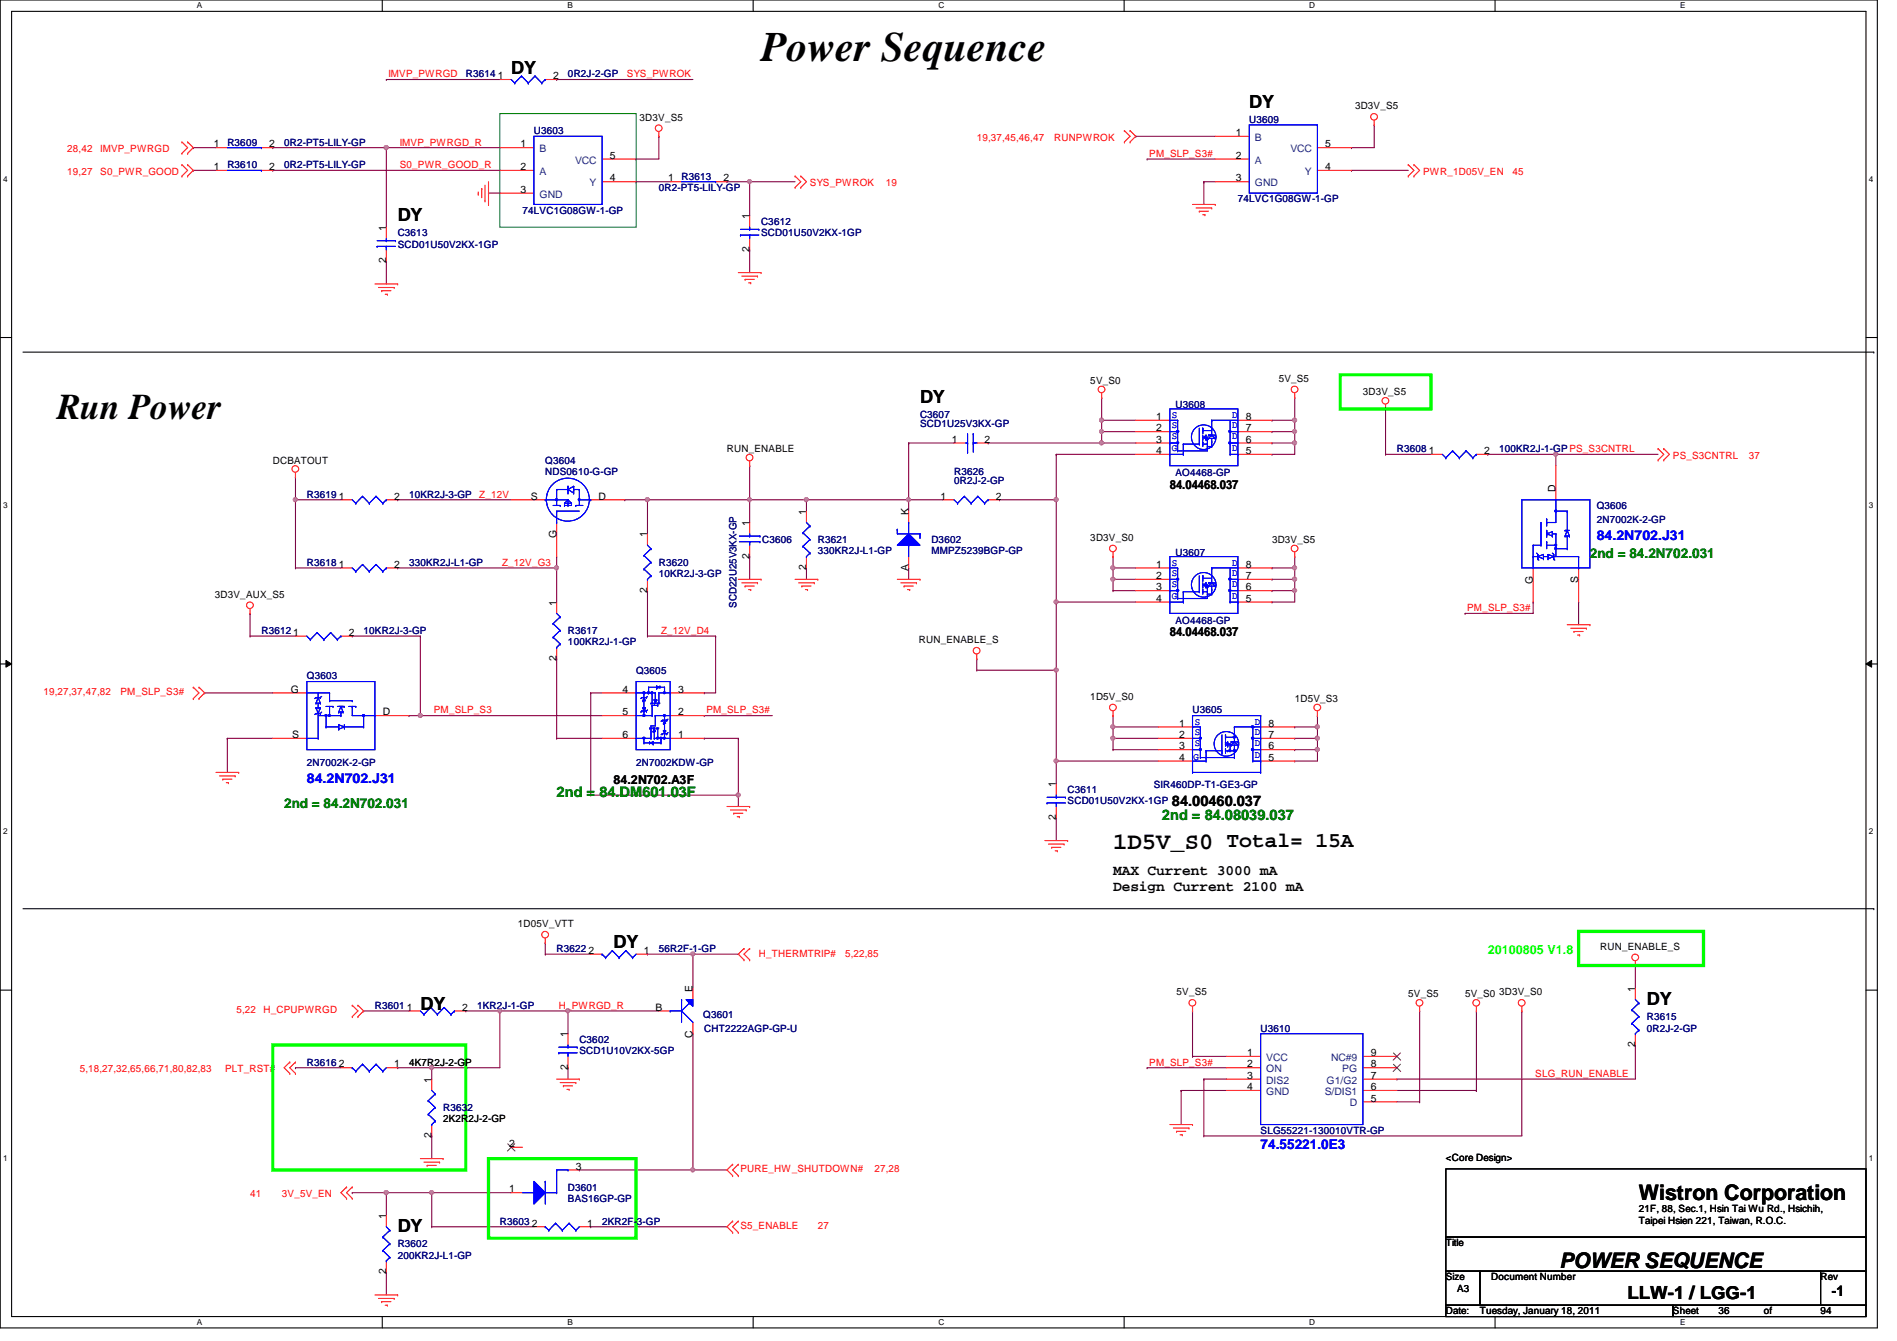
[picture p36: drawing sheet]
<svg xmlns="http://www.w3.org/2000/svg" width="297mm" height="210mm" viewBox="0 0 297 210" stroke-linecap="round" stroke-linejoin="round" font-family="sans-serif">
<defs><g id="words">
<text font-size="6.6" x="119.2" y="9.5">Power Sequence</text>
<text font-size="5.7" x="8.9" y="65.6">Run Power</text>
<text font-size="3.7" x="174.3" y="133">1D5V_S0 Total= 15A</text>
<g font-size="3.3">
<text x="256.6" y="187.9">Wistron Corporation</text>
<text x="244.2" y="198.5">POWER SEQUENCE</text>
</g>
<g font-size="2.8">
<text x="80" y="11.5">DY</text>
<text x="195.6" y="16.8">DY</text>
<text x="62.3" y="34.6">DY</text>
<text x="144.1" y="63.1">DY</text>
<text x="96.1" y="148.4">DY</text>
<text x="65.8" y="158">DY</text>
<text x="257.8" y="157.3">DY</text>
<text x="62.3" y="192.9">DY</text>
<text x="254.8" y="203.4">LLW-1 / LGG-1</text>
</g>
<g font-size="2.3" fill="#008000">
<text x="87.2" y="124.8">2nd = 84.DM601.03F</text>
<text x="181.9" y="128.4">2nd = 84.08039.037</text>
</g>
<g font-size="2.3">
<text x="183.5" y="126.2">84.00460.037</text>
<text x="174.3" y="137">MAX Current 3000 mA</text>
<text x="174.3" y="139.5">Design Current 2100 mA</text>
<text x="286.8" y="202.9">-1</text>
</g>
<g font-size="2.1" fill="#008000">
<text x="249" y="87.3">2nd = 84.2N702.031</text>
<text x="44.5" y="126.4">2nd = 84.2N702.031</text>
</g>
<g font-size="2.1" fill="#00f">
<text x="250" y="84.5">84.2N702.J31</text>
<text x="48" y="122.6">84.2N702.J31</text>
<text x="197.4" y="179.8">74.55221.0E3</text>
</g>
<g font-size="1.9">
<text x="183.2" y="76.5">84.04468.037</text>
<text x="183.2" y="99.6">84.04468.037</text>
<text x="96.1" y="122.7">84.2N702.A3F</text>
</g>
<text font-size="1.9" fill="#0f0" x="233" y="149.4">20100805 V1.8</text>
<g font-size="1.6" fill="#f00">
<text x="60.8" y="12.1">IMVP_PWRGD</text>
<text x="98.2" y="12.1">SYS_PWROK</text>
<text x="10.5" y="23.8">28,42</text>
<text x="15.7" y="23.8">IMVP_PWRGD</text>
<text x="62.6" y="22.8">IMVP_PWRGD_R</text>
<text x="152.9" y="22.1">19,37,45,46,47</text>
<text x="165.1" y="22.1">RUNPWROK</text>
<text x="10.5" y="27.4">19,27</text>
<text x="15.7" y="27.4">S0_PWR_GOOD</text>
<text x="62.6" y="26.3">S0_PWR_GOOD_R</text>
<text x="126.8" y="29.2">SYS_PWROK</text>
<text x="138.7" y="29.2">19</text>
<text x="180" y="24.6">PM_SLP_S3#</text>
<text x="222.8" y="27.4">PWR_1D05V_EN</text>
<text x="236.9" y="27.4">45</text>
<text x="262" y="71.8">PS_S3CNTRL</text>
<text x="273.9" y="71.8">37</text>
<text x="75.1" y="77.9">Z_12V</text>
<text x="78.6" y="88.6">Z_12V_G3</text>
<text x="229.7" y="95.7">PM_SLP_S3#</text>
<text x="103.5" y="99.2">Z_12V_D4</text>
<text x="6.8" y="108.8">19,27,37,47,82</text>
<text x="18.9" y="108.8">PM_SLP_S3#</text>
<text x="67.9" y="111.7">PM_SLP_S3</text>
<text x="110.6" y="111.7">PM_SLP_S3#</text>
<text x="118.8" y="149.7">H_THERMTRIP#</text>
<text x="132.3" y="149.7">5,22,85</text>
<text x="37" y="158.6">5,22</text>
<text x="41.3" y="158.6">H_CPUPWRGD</text>
<text x="87.5" y="157.9">H_PWRGD_R</text>
<text x="12.5" y="167.9">5,18,27,32,65,66,71,80,82,83</text>
<text x="35.3" y="167.9">PLT_RST#</text>
<text x="180" y="166.8">PM_SLP_S3#</text>
<text x="240.4" y="168.6">SLG_RUN_ENABLE</text>
<text x="115.9" y="183.5">PURE_HW_SHUTDOWN#</text>
<text x="136.9" y="183.5">27,28</text>
<text x="39.2" y="187.4">41</text>
<text x="44.2" y="187.4">3V_5V_EN</text>
<text x="115.9" y="192.4">S5_ENABLE</text>
<text x="128.1" y="192.4">27</text>
</g>
<g font-size="1.6" fill="#000080">
<text x="72.9" y="12.1">R3614</text>
<text x="88.9" y="12.1">0R2J-2-GP</text>
<text x="35.6" y="22.8">R3609</text>
<text x="44.5" y="22.8">0R2-PT5-LILY-GP</text>
<text x="83.6" y="21">U3603</text>
<text x="195.6" y="19.2">U3609</text>
<text x="35.6" y="26.3">R3610</text>
<text x="44.5" y="26.3">0R2-PT5-LILY-GP</text>
<text x="103.2" y="29.9">0R2-PT5-LILY-GP</text>
<text x="106.7" y="28.1">R3613</text>
<text x="81.8" y="33.4">74LVC1G08GW-1-GP</text>
<text x="119.2" y="35.2">C3612</text>
<text x="193.8" y="31.7">74LVC1G08GW-1-GP</text>
<text x="62.3" y="37">C3613</text>
<text x="62.3" y="38.8">SCD01U50V2KX-1GP</text>
<text x="119.2" y="37">SCD01U50V2KX-1GP</text>
<text x="144.1" y="65.4">C3607</text>
<text x="184.1" y="63.8">U3608</text>
<text x="144.1" y="66.9">SCD1U25V3KX-GP</text>
<text x="218.7" y="70.8">R3608</text>
<text x="234.7" y="70.8">100KR2J-1-GP PS_S3CNTRL</text>
<text x="48" y="77.9">R3619</text>
<text x="64" y="77.9">10KR2J-3-GP</text>
<text x="85.4" y="72.6">Q3604</text>
<text x="85.4" y="74.3">NDS0610-G-GP</text>
<text x="149.4" y="74.3">R3626</text>
<text x="149.4" y="75.8">0R2J-2-GP</text>
<text x="184.1" y="74.5">AO4468-GP</text>
<text x="250" y="79.7">Q3606</text>
<text x="250" y="81.8">2N7002K-2-GP</text>
<text x="48" y="88.6">R3618</text>
<text x="64" y="88.6">330KR2J-L1-GP</text>
<text x="103.2" y="88.6">R3620</text>
<text x="119.3" y="85">C3606</text>
<text x="128.1" y="85">R3621</text>
<text x="128.1" y="86.8">330KR2J-L1-GP</text>
<text x="145.8" y="85">D3602</text>
<text x="145.8" y="86.8">MMPZ5239BGP-GP</text>
<text x="184.1" y="87">U3607</text>
<text x="103.2" y="90.3">10KR2J-3-GP</text>
<text x="115.3" y="95.1" transform="rotate(-90 115.3 95.1)">SCD22U25V3KX-GP</text>
<text x="40.9" y="99.2">R3612</text>
<text x="56.9" y="99.2">10KR2J-3-GP</text>
<text x="88.9" y="99.2">R3617</text>
<text x="88.9" y="101">100KR2J-1-GP</text>
<text x="184.1" y="97.6">AO4468-GP</text>
<text x="48" y="106.3">Q3603</text>
<text x="99.6" y="105.5">Q3605</text>
<text x="186.7" y="111.7">U3605</text>
<text x="48" y="119.8">2N7002K-2-GP</text>
<text x="99.6" y="119.8">2N7002KDW-GP</text>
<text x="167.2" y="124.1">C3611</text>
<text x="167.2" y="125.9">SCD01U50V2KX-1GP</text>
<text x="180.7" y="123.4">SIR460DP-T1-GE3-GP</text>
<text x="87.2" y="149">R3622</text>
<text x="103.2" y="149">56R2F-1-GP</text>
<text x="58.7" y="157.9">R3601</text>
<text x="74.7" y="157.9">1KR2J-1-GP</text>
<text x="110.1" y="159.3">Q3601</text>
<text x="110.3" y="161.5">CHT2222AGP-GP-U</text>
<text x="197.4" y="161.5">U3610</text>
<text x="257.8" y="159.7">R3615</text>
<text x="257.8" y="161.5">0R2J-2-GP</text>
<text x="48" y="166.8">R3616</text>
<text x="90.7" y="163.2">C3602</text>
<text x="90.7" y="165">SCD1U10V2KX-5GP</text>
<text x="69.4" y="173.9">R3632</text>
<text x="197.4" y="177.5">SLG55221-130010VTR-GP</text>
<text x="78.3" y="191.7">R3603</text>
<text x="88.9" y="186.4">D3601</text>
<text x="88.9" y="188.1">BAS16GP-GP</text>
<text x="94.3" y="191.7">2KR2F-3-GP</text>
<text x="62.3" y="195.2">R3602</text>
<text x="62.3" y="197">200KR2J-L1-GP</text>
</g>
<g font-size="1.6">
<text x="77.9" y="12.4">1</text>
<text x="86.6" y="12.4">2</text>
<text x="212.2" y="17.1">3D3V_S5</text>
<text x="33.5" y="23.1">1</text>
<text x="42.2" y="23.1">2</text>
<text x="81.5" y="23.1">1</text>
<text x="100.2" y="18.9">3D3V_S5</text>
<text x="193.5" y="21.3">1</text>
<text x="207.5" y="23.1">5</text>
<text x="33.5" y="26.6">1</text>
<text x="42.2" y="26.6">2</text>
<text x="81.5" y="26.6">2</text>
<text x="95.5" y="28.4">4</text>
<text x="95.5" y="24.8">5</text>
<text x="104.6" y="28.4">1</text>
<text x="113.3" y="28.4">2</text>
<text x="193.5" y="24.8">2</text>
<text x="193.5" y="28.4">3</text>
<text x="207.5" y="26.6">4</text>
<text x="81.5" y="30.2">3</text>
<text x="117.3" y="34.3" transform="rotate(-90 117.3 34.3)">1</text>
<text x="60.4" y="41.2" transform="rotate(-90 60.4 41.2)">2</text>
<text x="60.4" y="36.1" transform="rotate(-90 60.4 36.1)">1</text>
<text x="117.3" y="39.5" transform="rotate(-90 117.3 39.5)">2</text>
<text x="200.2" y="59.8">5V_S5</text>
<text x="170.7" y="60.1">5V_S0</text>
<text x="181.1" y="65.7">1</text>
<text x="195.1" y="65.7">8</text>
<text x="213.4" y="61.9">3D3V_S5</text>
<text x="113.8" y="70.8">RUN_ENABLE</text>
<text x="149.1" y="69.3">1</text>
<text x="154.2" y="69.3">2</text>
<text x="181.1" y="67.5">2</text>
<text x="181.1" y="69.3">3</text>
<text x="181.1" y="71.1">4</text>
<text x="195.1" y="71.1">5</text>
<text x="195.1" y="69.3">6</text>
<text x="195.1" y="67.5">7</text>
<text x="223.7" y="71.1">1</text>
<text x="232.4" y="71.1">2</text>
<text x="42.7" y="72.6">DCBATOUT</text>
<text x="243.6" y="77" transform="rotate(-90 243.6 77)">D</text>
<text x="53" y="78.2">1</text>
<text x="61.7" y="78.2">2</text>
<text x="83.1" y="78.2">S</text>
<text x="93.7" y="78.2">D</text>
<text x="117.3" y="82.3" transform="rotate(-90 117.3 82.3)">1</text>
<text x="126.2" y="80.6" transform="rotate(-90 126.2 80.6)">1</text>
<text x="142.2" y="80.6" transform="rotate(-90 142.2 80.6)">K</text>
<text x="147.3" y="78.2">1</text>
<text x="156" y="78.2">2</text>
<text x="53" y="88.9">1</text>
<text x="61.7" y="88.9">2</text>
<text x="87.1" y="84.3" transform="rotate(-90 87.1 84.3)">G</text>
<text x="101.3" y="84.1" transform="rotate(-90 101.3 84.1)">1</text>
<text x="117.3" y="87.5" transform="rotate(-90 117.3 87.5)">2</text>
<text x="126.2" y="89.2" transform="rotate(-90 126.2 89.2)">2</text>
<text x="142.2" y="89.5" transform="rotate(-90 142.2 89.5)">A</text>
<text x="170.7" y="84.7">3D3V_S0</text>
<text x="181.1" y="88.9">1</text>
<text x="195.1" y="88.9">8</text>
<text x="199.2" y="85">3D3V_S5</text>
<text x="33.7" y="93.6">3D3V_AUX_S5</text>
<text x="87.1" y="94.8" transform="rotate(-90 87.1 94.8)">1</text>
<text x="101.3" y="92.8" transform="rotate(-90 101.3 92.8)">2</text>
<text x="181.1" y="90.6">2</text>
<text x="181.1" y="92.4">3</text>
<text x="181.1" y="94.2">4</text>
<text x="195.1" y="94.2">5</text>
<text x="195.1" y="92.4">6</text>
<text x="195.1" y="90.6">7</text>
<text x="240" y="91.4" transform="rotate(-90 240 91.4)">G</text>
<text x="247.1" y="91.2" transform="rotate(-90 247.1 91.2)">S</text>
<text x="45.9" y="99.5">1</text>
<text x="54.6" y="99.5">2</text>
<text x="143.9" y="100.7">RUN_ENABLE_S</text>
<text x="87.1" y="103.5" transform="rotate(-90 87.1 103.5)">2</text>
<text x="45.5" y="108.4">G</text>
<text x="59.9" y="112">D</text>
<text x="97.5" y="108.4">4</text>
<text x="97.5" y="112">5</text>
<text x="106.2" y="112">2</text>
<text x="106.2" y="108.4">3</text>
<text x="170.7" y="109.6">1D5V_S0</text>
<text x="184.6" y="113.7">1</text>
<text x="198.6" y="113.7">8</text>
<text x="202.7" y="109.9">1D5V_S3</text>
<text x="45.8" y="115.5">S</text>
<text x="97.5" y="115.5">6</text>
<text x="106.2" y="115.5">1</text>
<text x="184.6" y="115.5">2</text>
<text x="184.6" y="117.3">3</text>
<text x="184.6" y="119.1">4</text>
<text x="198.6" y="119.1">5</text>
<text x="198.6" y="117.3">6</text>
<text x="198.6" y="115.5">7</text>
<text x="165.4" y="123.2" transform="rotate(-90 165.4 123.2)">1</text>
<text x="165.4" y="128.4" transform="rotate(-90 165.4 128.4)">2</text>
<text x="81.1" y="145.1">1D05V_VTT</text>
<text x="92.2" y="149.3">2</text>
<text x="100.8" y="149.3">1</text>
<text x="250.6" y="148.7">RUN_ENABLE_S</text>
<text x="108.5" y="155.2" transform="rotate(-90 108.5 155.2)">E</text>
<text x="184.2" y="155.8">5V_S5</text>
<text x="234.7" y="155.8">3D3V_S0</text>
<text x="256" y="155.2" transform="rotate(-90 256 155.2)">1</text>
<text x="63.7" y="158.2">1</text>
<text x="72.4" y="158.2">2</text>
<text x="102.7" y="158.2">B</text>
<text x="220.5" y="156.1">5V_S5</text>
<text x="229.4" y="156.1">5V_S0</text>
<text x="53" y="167.1">2</text>
<text x="61.7" y="167.1">1</text>
<text x="64" y="166.8">4K7R2J-2-GP</text>
<text x="88.9" y="167.5" transform="rotate(-90 88.9 167.5)">2</text>
<text x="88.9" y="162.3" transform="rotate(-90 88.9 162.3)">1</text>
<text x="108.5" y="162.4" transform="rotate(-90 108.5 162.4)">C</text>
<text x="195.3" y="165.3">1</text>
<text x="195.3" y="167.1">2</text>
<text x="214.6" y="167.1">8</text>
<text x="214.6" y="165.3">9</text>
<text x="256" y="163.9" transform="rotate(-90 256 163.9)">2</text>
<text x="67.6" y="169.5" transform="rotate(-90 67.6 169.5)">1</text>
<text x="195.3" y="168.9">3</text>
<text x="195.3" y="170.6">4</text>
<text x="214.6" y="172.4">5</text>
<text x="214.6" y="170.6">6</text>
<text x="214.6" y="168.9">7</text>
<text x="67.6" y="178.1" transform="rotate(-90 67.6 178.1)">2</text>
<text x="69.4" y="175.7">2K2R2J-2-GP</text>
<text x="79.7" y="179.5">2</text>
<text x="90.2" y="183.1">3</text>
<text x="226.4" y="181.7">&lt;Core Design&gt;</text>
<text x="60.4" y="190.8" transform="rotate(-90 60.4 190.8)">1</text>
<text x="79.7" y="186.6">1</text>
<text x="83.3" y="192">2</text>
<text x="91.9" y="192">1</text>
<text x="256.6" y="189.7">21F, 88, Sec.1, Hsin Tai Wu Rd., Hsichih,</text>
<text x="256.6" y="191.6">Taipei Hsien 221, Taiwan, R.O.C.</text>
<text x="226.4" y="195.1">Title</text>
<text x="60.4" y="199.5" transform="rotate(-90 60.4 199.5)">2</text>
<text x="226.4" y="200.4">Size</text>
<text x="228.2" y="202.2">A3</text>
<text x="233.5" y="200.4">Document Number</text>
<text x="285.1" y="200.4">Rev</text>
<text x="226.4" y="205.7">Date:</text>
<text x="231.7" y="205.7">Tuesday, January 18, 2011</text>
<text x="262" y="205.7">Sheet</text>
<text x="269.1" y="205.7">36</text>
<text x="276.2" y="205.7">of</text>
<text x="285.1" y="205.7">94</text>
</g>
<g font-size="1.6" fill="#004080">
<text x="84.5" y="23.8">B</text>
<text x="196.5" y="22.1">B</text>
<text x="202.1" y="23.8">VCC</text>
<text x="84.5" y="27.4">A</text>
<text x="90" y="25.6">VCC</text>
<text x="92.3" y="29.2">Y</text>
<text x="196.5" y="25.6">A</text>
<text x="196.5" y="29.2">GND</text>
<text x="204.3" y="27.4">Y</text>
<text x="84.5" y="30.9">GND</text>
<text x="198.3" y="166.1">VCC</text>
<text x="198.3" y="167.9">ON</text>
<text x="208.4" y="166.1">NC#9</text>
<text x="210.2" y="167.9">PG</text>
<text x="198.3" y="169.6">DIS2</text>
<text x="198.3" y="171.4">GND</text>
<text x="207.4" y="171.4">S/DIS1</text>
<text x="207.7" y="169.6">G1/G2</text>
<text x="211.4" y="173.2">D</text>
</g>
<g font-size="1.6" fill="#00f">
<text x="183.5" y="65.4">S</text>
<text x="193" y="65.4">D</text>
<text x="183.5" y="67">S</text>
<text x="183.5" y="68.8">S</text>
<text x="183.5" y="70.6">G</text>
<text x="193" y="70.6">D</text>
<text x="193" y="68.8">D</text>
<text x="193" y="67">D</text>
<text x="183.5" y="88.5">S</text>
<text x="193" y="88.5">D</text>
<text x="183.5" y="90.1">S</text>
<text x="183.5" y="91.9">S</text>
<text x="183.5" y="93.7">G</text>
<text x="193" y="93.7">D</text>
<text x="193" y="91.9">D</text>
<text x="193" y="90.1">D</text>
<text x="187.1" y="113.4">S</text>
<text x="196.5" y="113.4">D</text>
<text x="186.9" y="118.9">G</text>
<text x="187.1" y="115">S</text>
<text x="187.1" y="116.8">S</text>
<text x="196.5" y="118.6">D</text>
<text x="196.5" y="116.8">D</text>
<text x="196.5" y="115">D</text>
</g>
<g font-size="1.3">
<text x="30.8" y="1.3">A</text>
<text x="88.9" y="1.3">B</text>
<text x="146.9" y="1.3">C</text>
<text x="205" y="1.3">D</text>
<text x="263.1" y="1.3">E</text>
<text x=".5" y="28.4">4</text>
<text x="292.6" y="28.4">4</text>
<text x=".5" y="79.5">3</text>
<text x="292.6" y="79.5">3</text>
<text x=".5" y="130.6">2</text>
<text x="292.6" y="130.6">2</text>
<text x=".5" y="181.7">1</text>
<text x="292.6" y="181.7">1</text>
<text x="30.8" y="207.4">A</text>
<text x="88.9" y="207.4">B</text>
<text x="146.9" y="207.4">C</text>
<text x="205" y="207.4">D</text>
<text x="263.1" y="207.4">E</text>
</g>
</g></defs>
<path d="M0 0h294v207.9h-294zM1.8 1.8h290.4v204.3h-290.4z" fill="none" stroke="#000" stroke-width=".17"/>
<g fill="#fff">
<path d="M30.8 .2h.8v1.4h-.8z"/>
<path d="M30.8 206.2h.8v1.4h-.8z"/>
</g>
<path d="M59.9 0v1.8M59.9 206.1v1.8" fill="none" stroke="#000" stroke-width=".17"/>
<g fill="#fff">
<path d="M88.9 .2h.8v1.4h-.8z"/>
<path d="M88.9 206.2h.8v1.4h-.8z"/>
</g>
<path d="M117.9 0v1.8M117.9 206.1v1.8" fill="none" stroke="#000" stroke-width=".17"/>
<g fill="#fff">
<path d="M146.9 .2h.9v1.4h-.9z"/>
<path d="M146.9 206.2h.9v1.4h-.9z"/>
</g>
<path d="M176 0v1.8M176 206.1v1.8" fill="none" stroke="#000" stroke-width=".17"/>
<g fill="#fff">
<path d="M205 .2h.9v1.4h-.9z"/>
<path d="M205 206.2h.9v1.4h-.9z"/>
</g>
<path d="M234.1 0v1.8M234.1 206.1v1.8" fill="none" stroke="#000" stroke-width=".17"/>
<g fill="#fff">
<path d="M263.1 .2h.8v1.4h-.8z"/>
<path d="M263.1 206.2h.8v1.4h-.8z"/>
<path d="M.5 27.3h.7v1.4h-.7z"/>
<path d="M292.6 27.3h.7v1.4h-.7z"/>
<path d="M.5 78.4h.7v1.4h-.7z"/>
<path d="M292.6 78.4h.7v1.4h-.7z"/>
</g>
<path d="M0 52.8h1.8M292.2 52.8h1.8" fill="none" stroke="#000" stroke-width=".17"/>
<g fill="#fff">
<path d="M.5 129.5h.7v1.4h-.7z"/>
<path d="M292.6 129.5h.7v1.4h-.7z"/>
</g>
<path d="M0 103.9h1.8M292.2 103.9h1.8" fill="none" stroke="#000" stroke-width=".17"/>
<path d="M.9 103.4l.9 .5-.9 .5zM292.2 103.9l.9-.5v1z" fill="#000"/>
<path d="M.9 103.4l.9 .5-.9 .5zM292.2 103.9l.9-.5v1z" fill="none" stroke="#000" stroke-width=".16"/>
<g fill="#fff">
<path d="M.5 180.5h.7v1.4h-.7z"/>
<path d="M292.6 180.5h.7v1.4h-.7z"/>
</g>
<path d="M0 155h1.8M292.2 155h1.8" fill="none" stroke="#000" stroke-width=".17"/>
<g fill="none" stroke="#800040" stroke-width=".17">
<path d="M55.2 99.6h.1M55.2 99.6h10.6M65.8 99.6h.1M65.8 99.6v12.4h-1.8M229.4 96h.1M240.1 94.2h.1M240.1 94.2v1.8h-10.7M247.2 94.2h.1M247.2 94.2v3.6M35.6 115.6h.1M35.6 115.6h7.1M35.6 115.6v5.3"/>
<path d="M64 112h.1M165.4 104.9h.1M165.4 104.9v14.2"/>
</g>
<circle cx="165.4" cy="104.9" r=".32" fill="#f0f"/>
<circle cx="165.4" cy="104.9" r=".32" fill="none" stroke="#f0f" stroke-width=".17"/>
<path d="M243.6 71.1h.1M243.6 71.1h16M39.2 99.6h.1M39.2 99.6h7.1M32 108.5h.1M32 108.5h10.7M87.2 103.1h.1M87.2 103.1v12.5M165.4 119.1h.1M165.4 119.1v3.6M165.4 128h.1M165.4 128v3.6" fill="none" stroke="#800040" stroke-width=".17"/>
<circle cx="165.4" cy="119.1" r=".32" fill="#f0f"/>
<circle cx="165.4" cy="119.1" r=".32" fill="none" stroke="#f0f" stroke-width=".17"/>
<path d="M217 64h.1M217 71.1h.1M217 71.1h7.1M217 64v7.1M233 71.1h.1M233 71.1h10.6M165.4 119.1h.1M165.4 119.1h16M174.3 112h.1M174.3 113.8h.1M174.3 112v1.8M174.3 113.8h7.1" fill="none" stroke="#800040" stroke-width=".17"/>
<circle cx="174.3" cy="113.8" r=".32" fill="#f0f"/>
<circle cx="174.3" cy="113.8" r=".32" fill="none" stroke="#f0f" stroke-width=".17"/>
<path d="M174.3 113.8h.1M174.3 115.6h.1M174.3 117.3h.1M174.3 113.8v3.5M174.3 115.6h7.1M174.3 117.3h7.1" fill="none" stroke="#800040" stroke-width=".17"/>
<circle cx="174.3" cy="115.5" r=".32" fill="#f0f"/>
<circle cx="174.3" cy="115.5" r=".32" fill="none" stroke="#f0f" stroke-width=".17"/>
<path d="M206.3 112h.1M206.3 113.8h.1M206.3 112v3.6" fill="none" stroke="#800040" stroke-width=".17"/>
<circle cx="206.3" cy="113.8" r=".32" fill="#f0f"/>
<circle cx="206.3" cy="113.8" r=".32" fill="none" stroke="#f0f" stroke-width=".17"/>
<path d="M202.7 119.1h.1M202.7 119.1h3.6M206.3 115.6h.1M206.3 115.6v1.7" fill="none" stroke="#800040" stroke-width=".17"/>
<circle cx="206.3" cy="115.5" r=".32" fill="#f0f"/>
<circle cx="206.3" cy="115.5" r=".32" fill="none" stroke="#f0f" stroke-width=".17"/>
<path d="M202.7 115.6h.1M202.7 115.6h3.6M206.3 117.3h.1M206.3 117.3v1.8" fill="none" stroke="#800040" stroke-width=".17"/>
<circle cx="206.3" cy="117.3" r=".32" fill="#f0f"/>
<circle cx="206.3" cy="117.3" r=".32" fill="none" stroke="#f0f" stroke-width=".17"/>
<path d="M65.8 112h.1M65.8 112h28.5M202.7 117.3h.1M202.7 113.8h.1M202.7 117.3h3.6M202.7 113.8h3.6" fill="none" stroke="#800040" stroke-width=".17"/>
<circle cx="65.8" cy="112" r=".32" fill="#f0f"/>
<circle cx="65.8" cy="112" r=".32" fill="none" stroke="#f0f" stroke-width=".17"/>
<g fill="none" stroke="#800040" stroke-width=".17">
<path d="M202.7 62.2h.1M202.7 62.2v3.6M101.4 99.6h.1M101.4 99.6h10.7M174.3 87.1h.1M174.3 87.1v1.8M87.2 115.6h.1M87.2 115.6h7.1M92.5 108.5h.1M92.5 108.5h1.8M92.5 108.5v16M110.3 115.6h.1"/>
<path d="M110.3 112h.1M110.3 115.6h5.3M110.3 112h10.6M115.6 115.6h.1M115.6 115.6v10.6M92.5 124.5h.1M92.5 124.5h23.1M115.6 124.5h.1"/>
</g>
<circle cx="115.6" cy="124.4" r=".32" fill="#f0f"/>
<circle cx="115.6" cy="124.4" r=".32" fill="none" stroke="#f0f" stroke-width=".17"/>
<path d="M165.4 71.1h.1M165.4 78.2h.1M165.4 71.1h12.4M165.4 78.2v16M87.2 87.1h.1M87.2 88.9h.1M87.2 87.1v7.1M112.1 99.6h.1M112.1 99.6v8.9h-1.8M110.3 108.5h.1" fill="none" stroke="#800040" stroke-width=".17"/>
<circle cx="165.4" cy="94.2" r=".32" fill="#f0f"/>
<circle cx="165.4" cy="94.2" r=".32" fill="none" stroke="#f0f" stroke-width=".17"/>
<circle cx="165.4" cy="78.2" r=".32" fill="#f0f"/>
<circle cx="165.4" cy="78.2" r=".32" fill="none" stroke="#f0f" stroke-width=".17"/>
<path d="M46.3 78.2h.1M46.3 74.7h.1M46.3 78.2h7.1M46.3 74.7v3.5" fill="none" stroke="#800040" stroke-width=".17"/>
<circle cx="46.2" cy="78.2" r=".32" fill="#f0f"/>
<circle cx="46.2" cy="78.2" r=".32" fill="none" stroke="#f0f" stroke-width=".17"/>
<path d="M101.4 78.2h.1M101.4 78.2v5.4M154.7 69.3h.1M154.7 69.3h17.8M165.4 94.2h.1M165.4 94.2h12.4" fill="none" stroke="#800040" stroke-width=".17"/>
<circle cx="101.4" cy="78.2" r=".32" fill="#f0f"/>
<circle cx="101.4" cy="78.2" r=".32" fill="none" stroke="#f0f" stroke-width=".17"/>
<path d="M97.8 78.2h.1M97.8 78.2h3.6M142.3 78.2h.1M142.3 69.3h.1M142.3 69.3v10.7M62.3 88.9h.1M62.3 88.9h24.9M101.4 92.5h.1M101.4 92.5v7.1M142.3 88.9h.1M142.3 88.9v1.8" fill="none" stroke="#800040" stroke-width=".17"/>
<circle cx="87.1" cy="88.9" r=".32" fill="#f0f"/>
<circle cx="87.1" cy="88.9" r=".32" fill="none" stroke="#f0f" stroke-width=".17"/>
<path d="M117.4 78.2h.1M117.4 78.2v3.6M126.3 78.2h.1M126.3 78.2v1.8" fill="none" stroke="#800040" stroke-width=".17"/>
<circle cx="117.4" cy="78.2" r=".32" fill="#f0f"/>
<circle cx="117.4" cy="78.2" r=".32" fill="none" stroke="#f0f" stroke-width=".17"/>
<path d="M117.4 78.2h.1M117.4 78.2h8.9M117.4 87.1h.1M117.4 87.1v3.6M126.3 88.9h.1M126.3 88.9v1.8M174.3 88.9h.1M174.3 88.9h3.5" fill="none" stroke="#800040" stroke-width=".17"/>
<circle cx="174.3" cy="88.9" r=".32" fill="#f0f"/>
<circle cx="174.3" cy="88.9" r=".32" fill="none" stroke="#f0f" stroke-width=".17"/>
<path d="M174.3 88.9h.1M174.3 90.7h.1M174.3 92.5h.1M174.3 88.9v3.6M174.3 90.7h3.5M174.3 92.5h3.5" fill="none" stroke="#800040" stroke-width=".17"/>
<circle cx="174.3" cy="90.7" r=".32" fill="#f0f"/>
<circle cx="174.3" cy="90.7" r=".32" fill="none" stroke="#f0f" stroke-width=".17"/>
<path d="M126.3 78.2h.1M126.3 78.2h16M142.3 69.3h.1M142.3 69.3h7.1" fill="none" stroke="#800040" stroke-width=".17"/>
<circle cx="142.3" cy="78.2" r=".32" fill="#f0f"/>
<circle cx="142.3" cy="78.2" r=".32" fill="none" stroke="#f0f" stroke-width=".17"/>
<circle cx="126.3" cy="78.2" r=".32" fill="#f0f"/>
<circle cx="126.3" cy="78.2" r=".32" fill="none" stroke="#f0f" stroke-width=".17"/>
<path d="M202.7 65.8h.1M202.7 65.8v1.8" fill="none" stroke="#800040" stroke-width=".17"/>
<circle cx="202.7" cy="65.8" r=".32" fill="#f0f"/>
<circle cx="202.7" cy="65.8" r=".32" fill="none" stroke="#f0f" stroke-width=".17"/>
<path d="M199.2 71.1h.1M199.2 71.1h3.5M202.7 67.6h.1M202.7 67.6v1.7" fill="none" stroke="#800040" stroke-width=".17"/>
<circle cx="202.7" cy="67.5" r=".32" fill="#f0f"/>
<circle cx="202.7" cy="67.5" r=".32" fill="none" stroke="#f0f" stroke-width=".17"/>
<path d="M172.5 65.8h.1M172.5 67.6h.1M172.5 65.8v3.5M199.2 67.6h.1M199.2 67.6h3.5" fill="none" stroke="#800040" stroke-width=".17"/>
<circle cx="172.5" cy="69.3" r=".32" fill="#f0f"/>
<circle cx="172.5" cy="69.3" r=".32" fill="none" stroke="#f0f" stroke-width=".17"/>
<circle cx="172.5" cy="67.5" r=".32" fill="#f0f"/>
<circle cx="172.5" cy="67.5" r=".32" fill="none" stroke="#f0f" stroke-width=".17"/>
<path d="M202.7 69.3h.1M202.7 69.3v1.8" fill="none" stroke="#800040" stroke-width=".17"/>
<circle cx="202.7" cy="69.3" r=".32" fill="#f0f"/>
<circle cx="202.7" cy="69.3" r=".32" fill="none" stroke="#f0f" stroke-width=".17"/>
<path d="M172.5 67.6h.1M172.5 69.3h.1M172.5 65.8h.1M172.5 69.3h5.3M172.5 65.8h5.3M172.5 67.6h5.3M199.2 69.3h.1M199.2 65.8h.1M199.2 69.3h3.5M199.2 65.8h3.5" fill="none" stroke="#800040" stroke-width=".17"/>
<circle cx="172.5" cy="65.8" r=".32" fill="#f0f"/>
<circle cx="172.5" cy="65.8" r=".32" fill="none" stroke="#f0f" stroke-width=".17"/>
<path d="M46.3 78.2h.1M46.3 78.2v10.7M46.3 88.9h.1M46.3 88.9h7.1M202.7 87.1h.1M202.7 88.9h.1M202.7 87.1v3.6" fill="none" stroke="#800040" stroke-width=".17"/>
<circle cx="202.7" cy="88.9" r=".32" fill="#f0f"/>
<circle cx="202.7" cy="88.9" r=".32" fill="none" stroke="#f0f" stroke-width=".17"/>
<path d="M199.2 94.2h.1M199.2 94.2h3.5M202.7 90.7h.1M202.7 90.7v1.8" fill="none" stroke="#800040" stroke-width=".17"/>
<circle cx="202.7" cy="90.7" r=".32" fill="#f0f"/>
<circle cx="202.7" cy="90.7" r=".32" fill="none" stroke="#f0f" stroke-width=".17"/>
<path d="M199.2 90.7h.1M199.2 90.7h3.5M202.7 92.5h.1M202.7 92.5v1.7" fill="none" stroke="#800040" stroke-width=".17"/>
<circle cx="202.7" cy="92.4" r=".32" fill="#f0f"/>
<circle cx="202.7" cy="92.4" r=".32" fill="none" stroke="#f0f" stroke-width=".17"/>
<g fill="none" stroke="#800040" stroke-width=".17">
<path d="M215.2 19.6h.1M215.2 19.6v3.5h-3.6M30.3 23.1h.1M30.3 23.1h3.5M60.5 23.1h.1M60.5 23.1h17.8M60.5 23.1v12.5M99.6 24.9h.1M99.6 24.9h3.6M113.8 28.4h.1M113.8 28.4h3.6M117.4 28.4h.1"/>
<path d="M117.4 28.4v5.4M211.6 23.1h.1M211.6 26.7h.1M211.6 26.7h8.9M60.5 40.9h.1M60.5 40.9v3.5M117.4 72.9h.1M117.4 72.9v5.3M199.2 92.5h.1M199.2 88.9h.1M199.2 92.5h3.5M199.2 88.9h3.5"/>
</g>
<circle cx="60.5" cy="23.1" r=".32" fill="#f0f"/>
<circle cx="60.5" cy="23.1" r=".32" fill="none" stroke="#f0f" stroke-width=".17"/>
<path d="M117.4 28.4h.1M117.4 28.4h7.1M179.6 24.9h.1M179.6 24.9h10.7" fill="none" stroke="#800040" stroke-width=".17"/>
<circle cx="117.4" cy="28.4" r=".32" fill="#f0f"/>
<circle cx="117.4" cy="28.4" r=".32" fill="none" stroke="#f0f" stroke-width=".17"/>
<g fill="none" stroke="#800040" stroke-width=".17">
<path d="M60.5 12.4h.1M60.5 12.4h17.8M87.2 12.4h.1M87.2 12.4h21.3M30.3 26.7h.1M30.3 26.7h3.5M42.7 23.1h.1M42.7 26.7h.1M42.7 23.1h17.8M42.7 26.7h35.6M76.5 30.2h.1M76.5 30.2h1.8"/>
<path d="M99.6 28.4h.1M99.6 28.4h5.3M103.2 21.3h.1M103.2 21.3v3.6M117.4 39.1h.1M117.4 39.1v3.6M177.8 21.3h.1M177.8 21.3h12.5M188.5 28.4h.1M188.5 28.4h1.8M72.9 158.2h.1M72.9 158.2h5.4"/>
<path d="M78.3 158.2h.1M78.3 158.2v8.9h-10.7M101.4 149.4h.1M101.4 149.4h7.1M46.3 167.1h.1M46.3 167.1h7.1M67.6 177.8h.1M67.6 167.1h.1M67.6 177.8v3.6"/>
</g>
<circle cx="67.6" cy="167.1" r=".32" fill="#f0f"/>
<circle cx="67.6" cy="167.1" r=".32" fill="none" stroke="#f0f" stroke-width=".17"/>
<g fill="none" stroke="#800040" stroke-width=".17">
<path d="M85.4 147.6h.1M85.4 147.6v1.8M62.3 167.1h.1M62.3 167.1h5.3M67.6 167.1h.1M67.6 167.1v1.8M55.2 186.7h.1M55.2 186.7h5.3M60.5 186.7h.1M60.5 186.7v3.5M67.6 192h.1M67.6 186.7h.1"/>
<path d="M67.6 186.7v5.3M67.6 186.7h12.4M67.6 192h16"/>
</g>
<circle cx="67.6" cy="186.7" r=".32" fill="#f0f"/>
<circle cx="67.6" cy="186.7" r=".32" fill="none" stroke="#f0f" stroke-width=".17"/>
<path d="M108.5 161.8h.1M108.5 161.8v21.3M90.7 183.1h.1M90.7 183.1h23.1M92.5 192h.1M92.5 192h21.3M108.5 183.1h.1" fill="none" stroke="#800040" stroke-width=".17"/>
<circle cx="108.5" cy="183.1" r=".32" fill="#f0f"/>
<circle cx="108.5" cy="183.1" r=".32" fill="none" stroke="#f0f" stroke-width=".17"/>
<path d="M56.9 158.2h.1M56.9 158.2h7.1M88.9 158.2h.1M88.9 158.2h14.3M108.5 149.4h.1M108.5 149.4h7.1M60.5 186.7h.1M60.5 186.7h7.1" fill="none" stroke="#800040" stroke-width=".17"/>
<circle cx="60.5" cy="186.7" r=".32" fill="#f0f"/>
<circle cx="60.5" cy="186.7" r=".32" fill="none" stroke="#f0f" stroke-width=".17"/>
<path d="M88.9 158.2h.1M88.9 158.2v3.6" fill="none" stroke="#800040" stroke-width=".17"/>
<circle cx="88.9" cy="158.2" r=".32" fill="#f0f"/>
<circle cx="88.9" cy="158.2" r=".32" fill="none" stroke="#f0f" stroke-width=".17"/>
<path d="M78.3 158.2h.1M78.3 158.2h10.6" fill="none" stroke="#800040" stroke-width=".17"/>
<circle cx="78.2" cy="158.2" r=".32" fill="#f0f"/>
<circle cx="78.2" cy="158.2" r=".32" fill="none" stroke="#f0f" stroke-width=".17"/>
<path d="M108.5 149.4h.1M108.5 149.4v5.3M88.9 167.1h.1M88.9 167.1v1.8" fill="none" stroke="#800040" stroke-width=".17"/>
<circle cx="108.5" cy="149.3" r=".32" fill="#f0f"/>
<circle cx="108.5" cy="149.3" r=".32" fill="none" stroke="#f0f" stroke-width=".17"/>
<path d="M243.6 71.1h.1M243.6 71.1v1.8M60.5 199.1h.1M60.5 199.1v3.6" fill="none" stroke="#800040" stroke-width=".17"/>
<circle cx="243.6" cy="71.1" r=".32" fill="#f0f"/>
<circle cx="243.6" cy="71.1" r=".32" fill="none" stroke="#f0f" stroke-width=".17"/>
<g fill="none" stroke="#800040" stroke-width=".17">
<path d="M188.5 28.4h.1M188.5 28.4v3.6M62.3 78.2h.1M62.3 78.2h17.7M101.4 78.2h.1M101.4 78.2h16M142.3 78.2h.1M142.3 78.2h5.3M156.5 78.2h.1M165.4 71.1h.1M165.4 71.1v7.1h-8.9M172.5 62.2h.1"/>
<path d="M172.5 62.2v3.6M39.2 96h.1M39.2 96v3.6M165.4 94.2h.1M165.4 94.2v10.7h-12.5M152.9 103.1h.1M152.9 104.9h.1M152.9 103.1v1.8M85.4 149.4h.1M85.4 149.4h7.1M186.7 158.2h.1M186.7 158.2v7.2"/>
<path d="M222.3 158.2h.1M222.3 158.2v14.3M231.2 158.2v12.5M238.3 158.2h.1M238.3 158.2v19.6h-49.8M256.1 151.1h.1M256.1 151.1v3.6M179.6 167.1h.1M179.6 167.1h12.5M185 170.7h.1M185 170.7h7.1M185 170.7v5.3"/>
<path d="M186.7 165.4h.1M186.7 165.4h5.4M188.5 177.8h.1M188.5 168.9h.1M188.5 168.9h3.6M188.5 168.9v8.9M218.7 168.9h.1M218.7 170.7h12.5M218.7 172.5h3.6M222.3 172.5h.1M231.2 170.7h.1M256.1 163.6h.1"/>
<path d="M256.1 163.6v5.3h-37.4"/>
</g>
<g fill="none" stroke="#f00" stroke-width=".17">
<path d="M215.2 19.6h.1M215.2 18.8v.8M28.5 24h.1M28.5 22.2h.1M28.5 27.6h.1M28.5 25.8h.1M28.5 22.2l.9 .9-.9 .9M28.5 25.8l.9 .9-.9 .9M29.4 22.2h.1M29.4 24h.1M29.4 25.8h.1M29.4 27.6h.1"/>
<path d="M29.4 22.2l.9 .9-.9 .9M29.4 25.8l.9 .9-.9 .9M60.5 35.6v1.7M60.5 39.1v1.8M74.9 30.4h.1M74.9 30.1v.3M75.4 29.5h.1M75.4 29.5v1.4M75.9 31.5h.1M75.9 29v2.5M76.5 32h.1M76.5 28.4v3.6"/>
<path d="M103.2 21.3h.1M103.2 20.6v.7M104.9 28.4h1.8M112.1 28.4h1.7M117.4 33.8v1.8M117.4 37.3v1.8M124.5 27.6h.1M124.5 29.3h.1M124.5 27.6l.9 .8-.9 .9M125.4 27.6h.1M125.4 29.3h.1M125.4 27.6l.9 .8-.9 .9"/>
<path d="M176.1 22.2h.1M176.1 20.4h.1M176.1 20.4l.8 .9-.8 .9M176.9 20.4h.1M176.9 22.2h.1M176.9 20.4l.9 .9-.9 .9M186.7 32h3.6M187.3 32.6h2.4M187.8 33.1h.1M187.8 33.1h1.4M188.3 33.6h.4M188.7 33.6h.1"/>
<path d="M189.7 32.6h.1M190.3 32h.1M220.5 25.8h.1M220.5 27.6h.1M220.5 25.8l.9 .9-.9 .9M221.4 25.8h.1M221.4 27.6h.1M221.4 25.8l.9 .9-.9 .9M58.7 44.4h3.6M59.3 45h2.4M59.8 45.5h.1M59.8 45.5h1.4"/>
<path d="M60.3 46.1h.4M60.7 46.1h.1M61.7 45h.1M62.3 44.4h.1M115.6 42.7h3.6M116.2 43.2h2.4M116.7 43.7h.1M116.7 43.7h1.4M117.2 44.3h.4M117.6 44.3h.1M118.6 43.2h.1M119.2 42.7h.1"/>
<path d="M46.3 74.7h.1M46.3 74v.7M53.4 78.2h1.8M60.5 78.2h1.8M117.4 72.9h.1M117.4 72.2v.7M149.4 69.3h1.8M152.9 69.3h1.8M172.5 62.2h.1M172.5 61.5v.7M202.7 62.2h.1M202.7 61.5v.7"/>
<path d="M217 64h.1M217 63.3v.7M224.1 71.1h1.7M231.2 71.1h1.8M259.6 70.2h.1M259.6 72h.1M259.6 70.2l.9 .9-.9 .9M260.5 70.2h.1M260.5 72h.1M260.5 70.2l.9 .9-.9 .9M39.2 96h.1M39.2 95.3v.7"/>
<path d="M46.3 99.6h1.7M53.4 99.6h1.8M101.4 83.6v1.7M101.4 90.7v1.8M115.6 90.7h3.6M116.2 91.2h2.4M116.7 91.7h.1M116.7 91.7h1.4M117.2 92.3h.4M117.6 92.3h.1M118.6 91.2h.1M119.2 90.7h.1"/>
<path d="M124.5 90.7h3.6M125 91.2h2.5M125.6 91.7h.1M125.6 91.7h1.4M126.1 92.3h.3M126.4 92.3h.1M127.5 91.2h.1M128.1 90.7h.1M140.5 90.7h3.6M141.1 91.2h2.4M141.6 91.7h.1M141.6 91.7h1.4"/>
<path d="M142.1 92.3h.3M142.3 80v1.8M142.3 87.1v1.8M142.4 92.3h.1M143.5 91.2h.1M144.1 90.7h.1M174.3 87.1h.1M174.3 86.4v.7M177.8 90.7h5.4M177.8 88.9h5.4M177.8 92.5h5.4M177.8 94.2h5.4"/>
<path d="M193.8 90.7h5.4M193.8 88.9h5.4M193.8 92.5h5.4M193.8 94.2h5.4M202.7 87.1h.1M202.7 86.4v.7M245.4 97.8h3.6M246 98.3h2.4M246.5 98.8h.1M246.5 98.8h1.4M247 99.4h.4M247.4 99.4h.1"/>
<path d="M248.4 98.3h.1M249 97.8h.1M30.3 107.6h.1M30.3 109.3h.1M30.3 107.6l.9 .9-.9 .8M31.2 109.3h.1M31.2 107.6h.1M31.2 107.6l.8 .9-.8 .8M152.9 103.1h.1M152.9 102.4v.7M174.3 112h.1M174.3 111.3v.7"/>
<path d="M206.3 112h.1M206.3 111.3v.7M33.8 120.9h3.6M34.4 121.5h2.4M34.9 122h.1M34.9 122h1.4M35.4 122.5h.4M35.8 122.5h.1M36.8 121.5h.1M37.4 120.9h.1M113.8 126.2h3.6M114.4 126.8h2.4"/>
<path d="M114.9 127.3h.1M114.9 127.3h1.4M115.4 127.8h.4M115.8 127.8h.1M116.8 126.8h.1M117.4 126.2h.1M163.6 131.6h3.6M164.2 132.1h2.4M164.7 132.6h.1M164.7 132.6h1.4M165.2 133.2h.4M165.4 122.7v1.8"/>
<path d="M165.4 126.2v1.8M165.6 133.2h.1M166.6 132.1h.1M167.2 131.6h.1M55.2 157.4h.1M55.2 159.1h.1M55.2 157.4l.8 .8-.8 .9M56 159.1h.1M56 157.4h.1M56 157.4l.9 .8-.9 .9M85.4 147.6h.1M85.4 146.9v.7"/>
<path d="M92.5 149.4h1.8M99.6 149.4h1.8M116.5 150.2h.1M116.5 148.5h.1M116.5 148.5l-.9 .9 .9 .8M117.4 148.5h.1M117.4 150.2h.1M117.4 148.5l-.9 .9 .9 .8M186.7 158.2h.1M186.7 157.5v.7M222.3 158.2h.1M222.3 157.5v.7"/>
<path d="M231.2 158.2h.1M231.2 157.5v.7M238.3 158.2h.1M238.3 157.5v.7M256.1 151.1h.1M256.1 150.4v.7M45.4 166.2h.1M45.4 168h.1M45.4 166.2l-.9 .9 .9 .9M46.3 166.2h.1M46.3 168h.1M46.3 166.2l-.9 .9 .9 .9"/>
<path d="M53.4 167.1h1.8M60.5 167.1h1.8M67.6 168.9v1.8M67.6 176v1.8M87.2 168.9h3.5M87.7 169.5h2.5M88.2 170h.1M88.2 170h1.5M88.8 170.5h.3M88.9 161.8v1.8M88.9 165.4v1.7M89.1 170.5h.1"/>
<path d="M90.2 169.5h.1M90.7 168.9h.1M183.2 176h3.5M183.7 176.6h2.5M184.2 177.1h.1M184.2 177.1h1.5M184.8 177.6h.3M185.1 177.6h.1M186.2 176.6h.1M186.7 176h.1M54.3 185.8h.1M54.3 187.6h.1"/>
<path d="M54.3 185.8l-.9 .9 .9 .9M55.2 185.8h.1M55.2 187.6h.1M55.2 185.8l-.9 .9 .9 .9M60.5 190.2v1.8M60.5 197.4v1.7M65.8 181.4h3.6M66.4 181.9h2.4M66.9 182.4h.1M66.9 182.4h1.4M67.4 183h.4M67.8 183h.1"/>
<path d="M68.8 181.9h.1M69.4 181.4h.1M114.7 184h.1M114.7 182.2h.1M114.7 192.9h.1M114.7 191.1h.1M114.7 182.2l-.9 .9 .9 .9M114.7 191.1l-.9 .9 .9 .9M115.6 182.2h.1M115.6 184h.1M115.6 191.1h.1M115.6 192.9h.1"/>
<path d="M115.6 182.2l-.9 .9 .9 .9M115.6 191.1l-.9 .9 .9 .9M58.7 202.7h3.6M59.3 203.2h2.4M59.8 203.8h.1M59.8 203.8h1.4M60.3 204.3h.4M60.7 204.3h.1M61.7 203.2h.1M62.3 202.7h.1"/>
<circle cx="215.2" cy="18.3" r=".52"/>
<circle cx="103.1" cy="20.1" r=".52"/>
<circle cx="46.3" cy="73.4" r=".52"/>
<circle cx="117.4" cy="71.6" r=".52"/>
<circle cx="172.5" cy="61" r=".52"/>
<circle cx="202.7" cy="61" r=".52"/>
<circle cx="216.9" cy="62.7" r=".52"/>
<circle cx="39.1" cy="94.7" r=".52"/>
<circle cx="174.3" cy="85.8" r=".52"/>
<circle cx="202.7" cy="85.8" r=".52"/>
<circle cx="152.9" cy="101.8" r=".52"/>
<circle cx="174.3" cy="110.7" r=".52"/>
<circle cx="206.3" cy="110.7" r=".52"/>
<circle cx="85.4" cy="146.3" r=".52"/>
<circle cx="186.7" cy="157" r=".52"/>
<circle cx="222.3" cy="157" r=".52"/>
<circle cx="231.2" cy="157" r=".52"/>
<circle cx="238.3" cy="157" r=".52"/>
<circle cx="256.1" cy="149.9" r=".52"/>
</g>
<path d="M3.6 55.1h289.8M293.4 55.1h.1M3.6 142.2h289.8M293.4 142.2h.1M226.4 183h65.8v10.6h-65.8zM226.4 193.6h65.8v5.4h-65.8zM226.4 199h5.3v5.3h-5.3zM231.7 199h53.4v5.3h-53.4zM285.1 199h7.1v5.3h-7.1zM226.4 204.3h35.6v1.8h-35.6zM262 204.3h30.2v1.8h-30.2z" fill="none" stroke="#000" stroke-width=".17"/>
<path d="M209.8 58.7h14.3v5.3h-14.3zM247.2 145.8h19.5v5.3h-19.5zM42.7 163.6h30.2v19.5h-30.2zM76.5 181.4h23.1v12.4h-23.1z" fill="none" stroke="#0f0" stroke-width=".51"/>
<path d="M78.3 17.8h21.3v17.8h-21.3z" fill="none" stroke="#008040" stroke-width=".17"/>
<g fill="none" stroke="#00f" stroke-width=".17">
<path d="M59.1 38.6h.1M59.1 37.7h2.8M59.1 38.6h2.8M60.5 37.7h.1M60.5 38.6h.1M60.5 37.3v.4M60.5 38.6v.5M61.9 37.7h.1M106.7 28.4h5.4M112.1 28.4h.1M115.9 36.8h.1M115.9 35.9h2.9"/>
<path d="M115.9 36.8h2.9M117.4 35.9h.1M117.4 36.8h.1M117.4 35.6v.3M117.4 36.8v.5M118.8 35.9h.1M55.2 78.2l.5 .6M55.7 78.8h.1M56.8 77.7h.1M56.8 77.7l-1.1 1.1M56.8 77.7l1 1.1M57.8 78.8h.1"/>
<path d="M58.9 77.7h.1M58.9 77.7l-1.1 1.1M58.9 77.7l1 1.1M59.9 78.8h.1M60.5 78.2h.1M60.5 78.2l-.6 .6M151.2 69.3h.3M151.5 69.3h.1M151.5 70.8h.1M151.5 67.9v2.9M152.4 69.3h.1M152.4 67.9h.1"/>
<path d="M152.4 69.3h.5M152.4 67.9v2.9M225.8 71.1l.6 .6M226.4 71.7h.1M227.5 70.6h.1M227.5 70.6l-1.1 1.1M227.5 70.6l1 1.1M228.5 71.7h.1M229.6 70.6h.1M229.6 70.6l-1.1 1.1M229.6 70.6l1 1.1M230.6 71.7h.1"/>
<path d="M231.2 71.1h.1M231.2 71.1l-.6 .6M48 99.6l.6 .5M49.7 99h.1M49.7 99l-1.1 1.1M49.7 99l1 1.1M51.8 99h.1M51.8 99l-1.1 1.1M51.8 99l1 1.1M53.4 99.6h.1M53.4 99.6l-.6 .5M100.8 87h.1"/>
<path d="M100.8 89.1h.1M100.8 87l1.1 1M100.8 89.1l1.1 1M101.4 90.7h.1M101.4 85.3l.5 .6M101.9 85.9h.1M101.9 88h.1M101.9 90.1h.1M101.9 85.9l-1.1 1.1M101.9 88l-1.1 1.1M101.9 90.1l-.5 .6M183.2 87.1h10.6v8.9h-10.6z"/>
<path d="M183.2 88.9h.1M183.2 94.2h.1M183.2 92.5h.1M183.2 88.9h1.2M183.2 94.2h2.1M183.2 92.5h1.2M183.2 90.7h1.2M184.3 90.5h.2v.3h-.2zM184.3 92.3h.2v.2h-.2zM184.4 93.7h.1M184.4 88.9h.1M184.4 90.7h.1"/>
<path d="M184.4 88.9v4.8M185.3 92.6h.1M185.3 94.2h.1M185.3 92.6h2.5M185.3 92.6v1.6M187.8 92.6h.1M187.8 90.1v2.5M188.3 92.6h.1M188.3 92.3h.1M188.3 90.5h.1M188.3 90.1h.1M188.3 90.8h.1"/>
<path d="M188.3 91.9h.1M188.3 92.6h.8M188.3 90.1v.7M188.3 91.2v.7M188.3 92.3v.7M188.3 91.6h.8M188.3 90.5h1.4M188.5 91.6h.1M188.5 91.6l.3 .3M188.8 91.2h.1M188.8 91.7h.1M188.8 91.9h.1"/>
<path d="M188.8 91.2l-.3 .4M188.8 91.2v.7M189.1 93h.1M189.1 91.6h.1M189.1 93h.6M189.1 91.6v2.1h-4.7M189.2 91.2h.1M189.2 91.7h.1M189.2 91.2h1.1M189.2 91.7h1.1M189.7 92.3h.1M189.7 93h.1"/>
<path d="M189.7 88.9h.1M189.7 91.2h.1M189.7 88.9v2.3M189.7 91.7v1.3M189.7 88.9h4.1M189.7 91.2l-.5 .5M189.7 91.2l.6 .5M190.3 91.2h.1M190.3 91.7h.1M192.4 92.3h.3v.2h-.3zM192.4 90.5h.3v.3h-.3zM192.6 94.2h.1"/>
<path d="M192.6 92.5h.1M192.6 88.9v5.3M192.6 94.2h1.2M192.6 92.5h1.2M192.6 90.7h1.2M193.8 94.2h.1M193.8 90.7h.1M48.6 100.1h.1M50.7 100.1h.1M52.8 100.1h.1M164 125.7h.1M164 124.8h2.8"/>
<path d="M164 125.7h2.8M165.4 124.8h.1M165.4 125.7h.1M165.4 124.5v.3M165.4 125.7v.5M166.8 124.8h.1M94.3 149.4h.1M94.3 149.4l.5 .5M94.8 149.9h.1M95.9 148.8h.1M95.9 148.8l1 1.1M95.9 148.8l-1.1 1.1"/>
<path d="M96.9 149.9h.1M98 148.8h.1M98 148.8l1.1 1.1M98 148.8l-1.1 1.1M99.1 149.9h.1M99.6 149.4l-.5 .5M55.2 167.1h.1M55.2 167.1l.5 .6M55.7 167.7h.1M56.8 166.6h.1M56.8 166.6l1 1.1M56.8 166.6l-1.1 1.1"/>
<path d="M57.8 167.7h.1M58.9 166.6h.1M58.9 166.6l1 1.1M58.9 166.6l-1.1 1.1M59.9 167.7h.1M60.5 167.1l-.6 .6M67.1 172.3h.1M67.1 174.4h.1M67.1 172.3l1.1 1.1M67.1 174.4l1.1 1.1M67.6 176h.1M67.6 170.7l.6 .5"/>
<path d="M68.2 171.2h.1M68.2 173.4h.1M68.2 175.5h.1M68.2 171.2l-1.1 1.1M68.2 173.4l-1.1 1M68.2 175.5l-.6 .5M87.5 164.8h.1M87.5 163.9h2.9M87.5 164.8h2.9M88.9 163.9h.1M88.9 164.8h.1M88.9 163.6v.3"/>
<path d="M88.9 164.8v.6M90.4 163.9h.1M59.9 193.6h.1M59.9 195.7h.1M59.9 193.6l1.1 1.1M59.9 195.7l1.1 1.1M60.5 197.4h.1M60.5 192l.5 .6M61 192.6h.1M61 194.7h.1M61 196.8h.1M61 192.6l-1.1 1"/>
<path d="M61 194.7l-1.1 1M61 196.8l-.5 .6"/>
<circle cx="188.5" cy="91.5" r="1.93"/>
</g>
<path d="M140.5 85.3l1.8-1.7 1.8 1.7z" fill="#00f"/>
<path d="M140.5 85.3l1.8-1.7 1.8 1.7zM140.5 82.8h.1M140.5 82.8v.8h3.6M142.3 85.3h.1M142.3 81.8h.1M142.3 81.8v1.8M142.3 85.3v1.8M144.1 83.6h.1M144.1 83.6v.7" fill="none" stroke="#00f" stroke-width=".17"/>
<path d="M140.5 85.3l1.8-1.7 1.8 1.7z" fill="#00f"/>
<g fill="none" stroke="#00f" stroke-width=".17">
<path d="M80 12.4l.6 .6M80.6 13h.1M81.7 11.9h.1M81.7 11.9l-1.1 1.1M81.7 11.9l1 1.1M82.7 13h.1M83.8 11.9h.1M83.8 11.9l-1.1 1.1M83.8 11.9l1 1.1M84.8 13h.1M85.4 12.4h.1M85.4 12.4l-.6 .6"/>
<path d="M85.4 78.2h.1M85.4 78.2h3.5M86.6 79.1h1.1M87.2 78.2h.1M87.2 76.6h.1M87.2 76.6v2.5M87.2 76.6h1.7M87.7 79.1h.1M88.4 78.8h.1M88.4 79.1h.1M88.4 79.1h1.1M88.4 78.8h1.1"/>
<path d="M88.9 76.1h.1M88.9 76.6h.1M88.9 77.2h.1M88.9 79.1h.1M88.9 78.2h.1M88.9 76.1v1.1M88.9 78.2v.9M88.9 76.6l.9 .6M88.9 78.2l-.5 .6M88.9 78.2l.6 .6M89.5 78.8h.1M89.8 76.6h.1"/>
<path d="M89.8 76.1h.1M89.8 77.2h.1M89.8 76.6h.9M89.8 76.1v1.1M89.8 76.1l-.9 .5M90.2 79.1h.1M90.2 79.1h1.1M90.7 78.2h.1M90.7 76.6h.1M90.7 76.6v2.5M90.7 78.2h1.8M92.5 78.2h.1"/>
<path d="M87.2 80h.1M87.2 81.8h.1M87.2 80h3.5M87.2 80v1.8M140.5 85.3l1.8-1.7 1.8 1.7zM140.5 82.8h.1M140.5 82.8v.8h3.6M142.3 85.3h.1M142.3 81.8h.1M142.3 81.8v1.8M142.3 85.3v1.8M144.1 83.6h.1"/>
<path d="M144.1 83.6v.7"/>
<circle cx="88.9" cy="78.2" r="3.4"/>
</g>
<path d="M78.3 12.4h1.7M85.4 12.4h1.8M80 78.2h5.4M92.5 78.2h5.3M87.2 81.8v5.3" fill="none" stroke="#f00" stroke-width=".17"/>
<path d="M90.6 78.1h.2v.2h-.2z" fill-rule="evenodd" fill="#00f"/>
<path d="M90.6 78.1h.2v.2h-.2z" fill="none" stroke="#00f" stroke-width=".17"/>
<path d="M87 78.1h.2v.2h-.2z" fill-rule="evenodd" fill="#00f"/>
<g fill="none" stroke="#00f" stroke-width=".17">
<path d="M85.4 78.2h.1M85.4 78.2h3.5M86.6 79.1h1.1M87 78.1h.2v.2h-.2zM87.2 78.2h.1M87.2 76.6h.1M87.2 76.6v2.5M87.2 76.6h1.7M87.7 79.1h.1M88.4 78.8h.1M88.4 79.1h.1M88.4 79.1h1.1"/>
<path d="M88.4 78.8h1.1M88.9 76.1h.1M88.9 76.6h.1M88.9 77.2h.1M88.9 79.1h.1M88.9 78.2h.1M88.9 76.1v1.1M88.9 78.2v.9M88.9 76.6l.9 .6M88.9 78.2l-.5 .6M88.9 78.2l.6 .6M89.5 78.8h.1"/>
<path d="M89.8 76.6h.1M89.8 76.1h.1M89.8 77.2h.1M89.8 76.6h.9M89.8 76.1v1.1M89.8 76.1l-.9 .5M90.2 79.1h.1M90.2 79.1h1.1M90.7 78.2h.1M90.7 76.6h.1M90.7 76.6v2.5M90.7 78.2h1.8"/>
<path d="M92.5 78.2h.1M87.2 80h.1M87.2 81.8h.1M87.2 80h3.5M87.2 80v1.8"/>
<circle cx="88.9" cy="78.2" r="3.4"/>
</g>
<path d="M90.6 78.1h.2v.2h-.2z" fill-rule="evenodd" fill="#00f"/>
<path d="M90.6 78.1h.2v.2h-.2z" fill="none" stroke="#00f" stroke-width=".17"/>
<path d="M87 78.1h.2v.2h-.2z" fill-rule="evenodd" fill="#00f"/>
<g fill="none" stroke="#00f" stroke-width=".17">
<path d="M87 78.1h.2v.2h-.2zM186.7 113.8h.1M186.7 119.1h.1M186.7 117.3h.1M186.7 113.8h1.3M186.7 119.1h2.1M186.7 117.3h1.3M186.7 115.6h1.3M188 118.6h.1M188 113.8h.1M188 115.6h.1M188 118.6h5.3"/>
<path d="M188 113.8v4.8M188.8 117.5h.1M188.8 119.1h.1M188.8 117.5h2.5M188.8 117.5v1.6M191.3 117.9h.1M191.3 115v2.9M191.9 117.5h.1M191.9 117.2h.1M191.9 116.1h.1M191.9 116.5h.1M191.9 115.4h.1"/>
<path d="M191.9 115h.1M191.9 115.7h.1M191.9 117.5h1.4M191.9 115v.7M191.9 116.1v.7M191.9 117.2v.7M191.9 116.5l.3 .3M191.9 115.4h1.4M192.2 117.5h.1M192.2 116.1h.1M192.2 116.6h.1M192.2 116.8h.1"/>
<path d="M192.2 116.1l-.3 .4M192.2 116.1v.7M192.2 116.5h.4M192.4 116.5h.1M192.6 116.5h.1M192.6 117.5h.1M192.6 116.5v1M192.8 116.1h.1M192.8 116.6h.1M192.8 116.1h1M192.8 116.6h1M193.3 116.1h.1"/>
<path d="M193.3 117.2h.1M193.3 117.5h.1M193.3 118.6h.1M193.3 113.8h.1M193.3 116.1l-.5 .5M193.3 116.1l.5 .5M193.3 113.8v2.3M193.3 116.6v2M193.3 113.8h4.1M193.8 116.1h.1M193.8 116.6h.1M196.2 119.1h.1"/>
<path d="M196.2 113.8v5.3M196.2 119.1h1.2M197.4 119.1h.1"/>
<circle cx="192" cy="116.4" r="1.93"/>
</g>
<path d="M181.4 113.8h5.3M181.4 115.6h5.3M181.4 117.3h5.3M181.4 119.1h5.3M197.4 113.8h5.3M197.4 115.6h5.3M197.4 117.3h5.3M197.4 119.1h5.3" fill="none" stroke="#f00" stroke-width=".17"/>
<path d="M187.8 115.4h.3v.2h-.3z" fill-rule="evenodd" fill="#00f"/>
<path d="M187.8 115.4h.3v.2h-.3z" fill="none" stroke="#00f" stroke-width=".17"/>
<path d="M187.8 117.2h.3v.2h-.3z" fill-rule="evenodd" fill="#00f"/>
<path d="M187.8 117.2h.3v.2h-.3z" fill="none" stroke="#00f" stroke-width=".17"/>
<path d="M196 117.2h.2v.2h-.2z" fill-rule="evenodd" fill="#00f"/>
<path d="M196 117.2h.2v.2h-.2z" fill="none" stroke="#00f" stroke-width=".17"/>
<path d="M196 115.4h.2v.2h-.2z" fill-rule="evenodd" fill="#00f"/>
<g fill="none" stroke="#00f" stroke-width=".17">
<path d="M186.7 112h.1M186.7 112h10.7M186.7 112v8.9M196 115.4h.2v.2h-.2zM196.2 117.3h.1M196.2 115.6h1.2M196.2 117.3h1.2M197.4 115.6h.1M197.4 112h.1M197.4 112v8.9M186.7 120.9h.1M186.7 120.9h10.7"/>
<path d="M197.4 120.9h.1"/>
</g>
<path d="M192.4 117.4h.3v.2h-.3z" fill-rule="evenodd" fill="#00f"/>
<path d="M192.4 117.4h.3v.2h-.3z" fill="none" stroke="#00f" stroke-width=".17"/>
<path d="M193.2 117.4h.2v.2h-.2z" fill-rule="evenodd" fill="#00f"/>
<path d="M193.2 117.4h.2v.2h-.2z" fill="none" stroke="#00f" stroke-width=".17"/>
<path d="M193.2 115.3h.2v.2h-.2z" fill-rule="evenodd" fill="#00f"/>
<path d="M193.2 115.3h.2v.2h-.2z" fill="none" stroke="#00f" stroke-width=".17"/>
<path d="M196 113.7h.2v.2h-.2z" fill-rule="evenodd" fill="#00f"/>
<g fill="none" stroke="#00f" stroke-width=".17">
<path d="M186.7 113.8h.1M186.7 119.1h.1M186.7 117.3h.1M186.7 113.8h1.3M186.7 119.1h2.1M186.7 117.3h1.3M186.7 115.6h1.3M188 118.6h.1M188 113.8h.1M188 115.6h.1M188 118.6h5.3M188 113.8v4.8"/>
<path d="M188.8 117.5h.1M188.8 119.1h.1M188.8 117.5h2.5M188.8 117.5v1.6M191.3 117.9h.1M191.3 115v2.9M191.9 117.5h.1M191.9 117.2h.1M191.9 116.1h.1M191.9 116.5h.1M191.9 115.4h.1M191.9 115h.1"/>
<path d="M191.9 115.7h.1M191.9 117.5h1.4M191.9 115v.7M191.9 116.1v.7M191.9 117.2v.7M191.9 116.5l.3 .3M191.9 115.4h1.4M192.2 117.5h.1M192.2 116.1h.1M192.2 116.6h.1M192.2 116.8h.1M192.2 116.1l-.3 .4"/>
<path d="M192.2 116.1v.7M192.2 116.5h.4M192.4 116.5h.1M192.6 116.5h.1M192.6 117.5h.1M192.6 116.5v1M192.8 116.1h.1M192.8 116.6h.1M192.8 116.1h1M192.8 116.6h1M193.3 116.1h.1M193.3 117.2h.1"/>
<path d="M193.3 117.5h.1M193.3 118.6h.1M193.3 113.8h.1M193.3 116.1l-.5 .5M193.3 116.1l.5 .5M193.3 113.8v2.3M193.3 116.6v2M193.3 113.8h4.1M193.8 116.1h.1M193.8 116.6h.1M196 113.7h.2v.2h-.2zM196.2 119.1h.1"/>
<path d="M196.2 113.8v5.3M196.2 119.1h1.2M197.4 119.1h.1"/>
<circle cx="192" cy="116.4" r="1.93"/>
</g>
<path d="M187.8 115.4h.3v.2h-.3z" fill-rule="evenodd" fill="#00f"/>
<path d="M187.8 115.4h.3v.2h-.3z" fill="none" stroke="#00f" stroke-width=".17"/>
<path d="M187.8 117.2h.3v.2h-.3z" fill-rule="evenodd" fill="#00f"/>
<path d="M187.8 117.2h.3v.2h-.3z" fill="none" stroke="#00f" stroke-width=".17"/>
<path d="M196 117.2h.2v.2h-.2z" fill-rule="evenodd" fill="#00f"/>
<path d="M196 117.2h.2v.2h-.2z" fill="none" stroke="#00f" stroke-width=".17"/>
<path d="M196 115.4h.2v.2h-.2z" fill-rule="evenodd" fill="#00f"/>
<g fill="none" stroke="#00f" stroke-width=".17">
<path d="M186.7 112h.1M186.7 112h10.7M186.7 112v8.9M196 115.4h.2v.2h-.2zM196.2 117.3h.1M196.2 115.6h1.2M196.2 117.3h1.2M197.4 115.6h.1M197.4 112h.1M197.4 112v8.9M186.7 120.9h.1M186.7 120.9h10.7"/>
<path d="M197.4 120.9h.1"/>
</g>
<path d="M192.4 117.4h.3v.2h-.3z" fill-rule="evenodd" fill="#00f"/>
<path d="M192.4 117.4h.3v.2h-.3z" fill="none" stroke="#00f" stroke-width=".17"/>
<path d="M193.2 117.4h.2v.2h-.2z" fill-rule="evenodd" fill="#00f"/>
<path d="M193.2 117.4h.2v.2h-.2z" fill="none" stroke="#00f" stroke-width=".17"/>
<path d="M193.2 115.3h.2v.2h-.2z" fill-rule="evenodd" fill="#00f"/>
<path d="M193.2 115.3h.2v.2h-.2z" fill="none" stroke="#00f" stroke-width=".17"/>
<path d="M196 113.7h.2v.2h-.2z" fill-rule="evenodd" fill="#00f"/>
<g fill="none" stroke="#00f" stroke-width=".17">
<path d="M240.1 85.3h.1M240.1 87.1h.1M240.1 85.3v3.6M240.1 87.1h.7M240.1 85.3h1.2M240.6 86.6l.2 .2M240.8 86.8h.1M240.8 87.5h.1M240.8 87.1h.1M240.8 86.8v.7M240.8 87.5l.2 .2M240.8 87.1l.9 .4"/>
<path d="M241.3 85.3h.1M241.3 81.8h.1M241.3 81.8v3.5M241.7 87.5h.1M241.7 86.8h.1M241.7 87.1h.7M241.7 86.8v.7M241.7 86.8l-.9 .3M242.4 87.5h.1M242.4 86.8h.1M242.4 87.1h.1M242.4 86.8v.7"/>
<path d="M242.4 86.8l.9 .3M243.1 86.6l.2 .2M243.3 87.1h.1M243.3 87.5h.1M243.3 86.8h.1M243.3 87.1h3.9M243.3 87.1l-.9 .4M243.3 87.5l.2 .2M243.3 86.8v.7M243.6 83.6h.1M243.6 83.6v3.5M247.2 87.1h.1"/>
<path d="M247.2 88.9h.1M247.2 87.1v1.8M196 113.7h.2v.2h-.2zM197.4 161.8h16v14.2h-16z"/>
</g>
<path d="M243.6 72.9v5.3M240.1 88.9v5.3M247.2 88.9v5.3M192.1 165.4h5.3M192.1 167.1h5.3M192.1 168.9h5.3M192.1 170.7h5.3M213.4 165.4h5.3M213.4 167.1h5.3M213.4 168.9h5.3M213.4 170.7h5.3M213.4 172.5h5.3" fill="none" stroke="#f00" stroke-width=".17"/>
<path d="M218.2 166.6l1.1 1.1M218.2 164.8l1.1 1.1M219.3 166.6l-1.2 1.1M219.3 164.8l-1.2 1.1" fill="none" stroke="#804000" stroke-width=".16"/>
<path d="M243.5 85.2h.2v.2h-.2z" fill-rule="evenodd" fill="#00f"/>
<path d="M242.2 85.3h.1M242.2 84.8h.1M242.2 85.3h1.4M242.2 84.8v1.1M243.5 85.2h.2v.2h-.2z" fill="none" stroke="#00f" stroke-width=".17"/>
<path d="M243.5 85.7h.2v.3h-.2z" fill-rule="evenodd" fill="#00f"/>
<g fill="none" stroke="#00f" stroke-width=".17">
<path d="M243.6 78.2h.1M243.6 78.2v3.6h-1.4M242.2 83h.1M242.2 83.2h.1M242.2 83.6h.1M242.2 81.8h.1M242.2 81.2h.1M242.2 81.2v1.1M242.2 83v1.1M242.2 83.6l.9 .3M243.1 83.6h.1M243.1 83.9h.1"/>
<path d="M243.1 83.6h.5M243.1 83.2l-.9 .4M243.5 85.7h.2v.3h-.2zM243.6 80h.1M243.6 80h1.8M243.8 85.9h1.6M245.1 83.9h.1M245.1 83h.1M245.1 83.9h.6M245.1 83h.6M245.4 85.9h.1M245.4 83.9h.1"/>
<path d="M245.4 83h.1M245.4 80h.1M245.4 80v3M245.4 83.9v2M245.4 83l.3 .9M245.4 83l-.3 .9M245.7 83.9h.1"/>
</g>
<path d="M243.5 79.9h.2v.2h-.2z" fill-rule="evenodd" fill="#00f"/>
<g fill="none" stroke="#00f" stroke-width=".17">
<path d="M238.3 78.2h10.7v10.7h-10.7zM243.5 79.9h.2v.2h-.2zM240.1 85.3h.1M240.1 87.1h.1M240.1 85.3v3.6M240.1 87.1h.7M240.1 85.3h1.2M240.6 86.6l.2 .2M240.8 86.8h.1M240.8 87.5h.1M240.8 87.1h.1M240.8 86.8v.7"/>
<path d="M240.8 87.5l.2 .2M240.8 87.1l.9 .4M241.3 85.3h.1M241.3 81.8h.1M241.3 81.8v3.5M241.7 87.5h.1M241.7 86.8h.1M241.7 87.1h.7M241.7 86.8v.7M241.7 86.8l-.9 .3M242.4 87.5h.1M242.4 86.8h.1"/>
<path d="M242.4 87.1h.1M242.4 86.8v.7M242.4 86.8l.9 .3M243.1 83.2h.1M243.1 83.2v.7M243.1 86.6l.2 .2M243.3 87.1h.1M243.3 87.5h.1M243.3 86.8h.1M243.3 87.1h3.9M243.3 87.1l-.9 .4M243.3 87.5l.2 .2"/>
<path d="M243.3 86.8v.7M243.6 83.6h.1M243.6 83.6v3.5M247.2 87.1h.1M247.2 88.9h.1M247.2 87.1v1.8"/>
</g>
<path d="M243.5 85.2h.2v.2h-.2z" fill-rule="evenodd" fill="#00f"/>
<path d="M242.2 85.3h.1M242.2 84.8h.1M242.2 85.3h1.4M242.2 84.8v1.1M243.5 85.2h.2v.2h-.2z" fill="none" stroke="#00f" stroke-width=".17"/>
<path d="M243.5 85.7h.2v.3h-.2z" fill-rule="evenodd" fill="#00f"/>
<g fill="none" stroke="#00f" stroke-width=".17">
<path d="M243.6 78.2h.1M243.6 78.2v3.6h-1.4M242.2 83h.1M242.2 83.2h.1M242.2 83.6h.1M242.2 81.8h.1M242.2 81.2h.1M242.2 81.2v1.1M242.2 83v1.1M242.2 83.6l.9 .3M243.1 83.6h.1M243.1 83.9h.1"/>
<path d="M243.1 83.6h.5M243.1 83.2l-.9 .4M243.5 85.7h.2v.3h-.2zM243.6 80h.1M243.6 80h1.8M243.8 85.9h1.6M245.1 83.9h.1M245.1 83h.1M245.1 83.9h.6M245.1 83h.6M245.4 85.9h.1M245.4 83.9h.1"/>
<path d="M245.4 83h.1M245.4 80h.1M245.4 80v3M245.4 83.9v2M245.4 83l.3 .9M245.4 83l-.3 .9M245.7 83.9h.1"/>
</g>
<path d="M243.5 79.9h.2v.2h-.2z" fill-rule="evenodd" fill="#00f"/>
<g fill="none" stroke="#00f" stroke-width=".17">
<path d="M83.6 21.3h10.7v10.7h-10.7zM238.3 78.2h10.7v10.7h-10.7zM243.5 79.9h.2v.2h-.2zM115.8 84.8h3.2M115.8 83.9h3.2M117.4 83.9h.1M117.4 84.8h.1M117.4 83.6v.3M117.4 84.8v.5M119 84.8h.1M119 83.9h.1M243.1 83.2h.1"/>
<path d="M243.1 83.2v.7M65.8 158.2l.6 .6M66.4 158.8h.1M67.4 157.7h.1M67.4 157.7l-1 1.1M67.4 157.7l1.1 1.1M68.5 158.8h.1M69.6 157.7h.1M69.6 157.7l-1.1 1.1M69.6 157.7l1 1.1M70.6 158.8h.1M71.2 158.2h.1"/>
<path d="M71.2 158.2l-.6 .6"/>
</g>
<path d="M78.3 23.1h5.3M78.3 26.7h5.3M78.3 30.2h5.3M94.3 28.4h5.3M94.3 24.9h5.3M117.4 81.8v1.8M117.4 85.3v1.8M64 158.2h1.8M71.2 158.2h1.7M80 179.6h1.8M80 186.7h1.8M88.9 183.1h1.8" fill="none" stroke="#f00" stroke-width=".17"/>
<path d="M79.5 179l1.1 1.2M80.6 179l-1.1 1.2" fill="none" stroke="#804000" stroke-width=".16"/>
<path d="M83.6 184.9l1.8 1.8-1.8 1.8z" fill="#00f"/>
<path d="M81.8 186.7h1.8M83.6 184.9l1.8 1.8-1.8 1.8zM83.6 186.7h.1M85.4 184.9h.1M85.4 184.9v3.6M85.4 186.7h1.8M87.2 186.7h.1M87.2 183.1h.1M87.2 183.1v3.6M87.2 183.1h1.7M88.9 183.1h.1" fill="none" stroke="#00f" stroke-width=".17"/>
<path d="M83.6 184.9l1.8 1.8-1.8 1.8z" fill="#00f"/>
<g fill="none" stroke="#00f" stroke-width=".17">
<path d="M35.6 26.7h5.3M40.9 26.7h.1M149.4 78.2l.5 .6M149.9 78.8h.1M151 77.7h.1M151 77.7l-1.1 1.1M151 77.7l1.1 1.1M152.1 78.8h.1M153.1 77.7h.1M153.1 77.7l-1 1.1M153.1 77.7l1.1 1.1M154.2 78.8h.1"/>
<path d="M154.7 78.2h.1M154.7 78.2l-.5 .6M183.2 64h10.6v8.9h-10.6zM183.2 65.8h.1M183.2 71.1h.1M183.2 69.3h.1M183.2 65.8h1.2M183.2 71.1h2.1M183.2 69.3h1.2M183.2 67.6h1.2M184.3 67.4h.2v.2h-.2zM184.3 69.2h.2v.2h-.2z"/>
<path d="M184.4 70.6h.1M184.4 65.8h.1M184.4 67.6h.1M184.4 65.8v4.8M185.3 69.5h.1M185.3 71.1h.1M185.3 69.5h2.5M185.3 69.5v1.6M187.8 69.5h.1M187.8 67v2.5M188.3 69.5h.1M188.3 69.2h.1"/>
<path d="M188.3 67.4h.1M188.3 67h.1M188.3 67.7h.1M188.3 68.8h.1M188.3 69.5h.8M188.3 67v.7M188.3 68.1v.7M188.3 69.2v.7M188.3 68.5h.8M188.3 67.4h1.4M188.5 68.5h.1M188.5 68.5l.3 .3"/>
<path d="M188.8 68.1h.1M188.8 68.6h.1M188.8 68.8h.1M188.8 68.1l-.3 .4M188.8 68.1v.7M189.1 69.9h.1M189.1 68.5h.1M189.1 69.9h.6M189.1 68.5v2.1h-4.7M189.2 68.1h.1M189.2 68.6h.1M189.2 68.1h1.1"/>
<path d="M189.2 68.6h1.1M189.7 69.2h.1M189.7 69.9h.1M189.7 65.8h.1M189.7 68.1h.1M189.7 65.8v2.3M189.7 68.6v1.3M189.7 65.8h4.1M189.7 68.1l-.5 .5M189.7 68.1l.6 .5M190.3 68.1h.1M190.3 68.6h.1"/>
<path d="M192.4 69.2h.3v.2h-.3zM192.4 67.4h.3v.2h-.3zM192.6 71.1h.1M192.6 69.3h.1M192.6 65.8v5.3M192.6 71.1h1.2M192.6 69.3h1.2M192.6 67.6h1.2M193.8 71.1h.1M193.8 67.6h.1M81.8 186.7h1.8M83.6 184.9l1.8 1.8-1.8 1.8z"/>
<path d="M83.6 186.7h.1M85.4 184.9h.1M85.4 184.9v3.6M85.4 186.7h1.8M87.2 186.7h.1M87.2 183.1h.1M87.2 183.1v3.6M87.2 183.1h1.7M88.9 183.1h.1"/>
<circle cx="188.5" cy="68.4" r="1.93"/>
</g>
<g fill="none" stroke="#f00" stroke-width=".17">
<path d="M33.8 26.7h1.8M40.9 26.7h1.8M147.6 78.2h1.8M154.7 78.2h1.8M177.8 65.8h5.4M177.8 67.6h5.4M177.8 69.3h5.4M177.8 71.1h5.4M193.8 65.8h5.4M193.8 67.6h5.4M193.8 69.3h5.4M193.8 71.1h5.4"/>
<path d="M103.2 158.2h1.7M108.5 154.7v1.8M108.5 160v1.8"/>
</g>
<path d="M107.4 156.5h1.1v1z" fill-rule="evenodd" fill="#00f"/>
<path d="M104.9 158.2h.1M104.9 158.2h1.8M106.7 158.2h.1M106.7 156.5h.1M106.7 158.2l1.8 1.8M106.7 156.5v3.5M107.4 156.5h1.1v1zM107.9 157h.1M107.9 157l-1.2 1.2" fill="none" stroke="#00f" stroke-width=".17"/>
<path d="M107.4 156.5h1.1v1z" fill-rule="evenodd" fill="#00f"/>
<g fill="none" stroke="#00f" stroke-width=".17">
<path d="M48 115.6h.1M48 108.5h3.6M48 115.6h1.8M49.5 109.2h.1M49.5 110.1h.1M49.5 110.8h.1M49.5 111.7h.1M49.5 109.2h.7M49.5 109.2l-.2 .1M49.5 110.1h.7M49.5 110.8l.3 .9M49.5 110.8h.7"/>
<path d="M49.5 111.7l-.2 .1M49.5 111.7h.7M49.8 108.5h.1M49.8 109.2h.1M49.8 111.7h.1M49.8 110.8h.1M49.8 115.6h.1M49.8 108.5v.7M49.8 110.1v.7M49.8 111.7v3.9M49.8 109.2l-.3 .9M49.8 109.2l.4 .9"/>
<path d="M49.8 112h3.6M50.2 109.2h.1M50.2 110.1h.1M50.2 110.8h.1M50.2 111.7h.1M50.2 110.8l-.4 .9M50.4 109l-.2 .2M50.4 111.5l-.2 .2M51.6 108.5h.1M51.6 109.7h.1M51.6 108.5v1.2M51.6 109.7h3.6"/>
<path d="M53.4 112h.1M55.2 109.7h.1M104.9 158.2h.1M104.9 158.2h1.8M106.7 158.2h.1M106.7 156.5h.1M106.7 158.2l1.8 1.8M106.7 156.5v3.5M107.4 156.5h1.1v1zM107.9 157h.1M107.9 157l-1.2 1.2"/>
</g>
<path d="M42.7 108.5h5.3M42.7 115.6h5.3M58.7 112h5.3" fill="none" stroke="#f00" stroke-width=".17"/>
<path d="M51.5 111.9h.2v.2h-.2z" fill-rule="evenodd" fill="#00f"/>
<path d="M51.1 110.6h1.1M51.5 111.9h.2v.2h-.2zM51.6 110.6h.1M51.6 110.6v1.4M52.2 110.6h.1" fill="none" stroke="#00f" stroke-width=".17"/>
<path d="M50.9 111.9h.3v.2h-.3z" fill-rule="evenodd" fill="#00f"/>
<g fill="none" stroke="#00f" stroke-width=".17">
<path d="M50.9 111.9h.3v.2h-.3zM51.1 113.8h.1M51.1 112.2v1.6M51.1 113.8h1.9M52.8 110.6h1.1M53 111.5h.1M53 113.8h.1M53 114.1h.1M53 113.5h.1M53 113.5v.6M53 113.5l.9 .3M53.4 111.5h.1"/>
<path d="M53.4 110.6h.1M53.4 111.5v.5M53.4 110.6l.3 .9M53.4 110.6l-.4 .9M53.7 110.6h.1M53.9 110.6h.1M53.9 113.8h.1M53.9 113.5h.1M53.9 113.8h3M53.9 113.8l-.9 .3M53.9 113.5v.6M54.6 110.6h1.1"/>
<path d="M55.2 110.6h.1M55.2 110.6v1.4h3.5M55.7 110.6h.1M56.9 113.8h.1M56.9 112h.1M56.9 112v1.8M58.7 112h.1"/>
</g>
<path d="M56.8 111.9h.2v.2h-.2z" fill-rule="evenodd" fill="#00f"/>
<g fill="none" stroke="#00f" stroke-width=".17">
<path d="M48 106.7h10.7v10.6h-10.7zM48 115.6h.1M48 108.5h3.6M48 115.6h1.8M49.5 109.2h.1M49.5 110.1h.1M49.5 110.8h.1M49.5 111.7h.1M49.5 109.2h.7M49.5 109.2l-.2 .1M49.5 110.1h.7M49.5 110.8l.3 .9"/>
<path d="M49.5 110.8h.7M49.5 111.7l-.2 .1M49.5 111.7h.7M49.8 108.5h.1M49.8 109.2h.1M49.8 111.7h.1M49.8 110.8h.1M49.8 115.6h.1M49.8 108.5v.7M49.8 110.1v.7M49.8 111.7v3.9M49.8 109.2l-.3 .9"/>
<path d="M49.8 109.2l.4 .9M49.8 112h3.6M50.2 109.2h.1M50.2 110.1h.1M50.2 110.8h.1M50.2 111.7h.1M50.2 110.8l-.4 .9M50.4 109l-.2 .2M50.4 111.5l-.2 .2M51.6 108.5h.1M51.6 109.7h.1M51.6 108.5v1.2"/>
<path d="M51.6 109.7h3.6M53 111.5h.7M53.4 112h.1M53.7 111.5h.1M55.2 109.7h.1M56.8 111.9h.2v.2h-.2z"/>
</g>
<path d="M51.5 111.9h.2v.2h-.2z" fill-rule="evenodd" fill="#00f"/>
<path d="M51.1 110.6h1.1M51.5 111.9h.2v.2h-.2zM51.6 110.6h.1M51.6 110.6v1.4M52.2 110.6h.1" fill="none" stroke="#00f" stroke-width=".17"/>
<path d="M50.9 111.9h.3v.2h-.3z" fill-rule="evenodd" fill="#00f"/>
<g fill="none" stroke="#00f" stroke-width=".17">
<path d="M50.9 111.9h.3v.2h-.3zM51.1 113.8h.1M51.1 112.2v1.6M51.1 113.8h1.9M52.8 110.6h1.1M53 111.5h.1M53 113.8h.1M53 114.1h.1M53 113.5h.1M53 113.5v.6M53 113.5l.9 .3M53.4 111.5h.1"/>
<path d="M53.4 110.6h.1M53.4 111.5v.5M53.4 110.6l.3 .9M53.4 110.6l-.4 .9M53.7 110.6h.1M53.9 110.6h.1M53.9 113.8h.1M53.9 113.5h.1M53.9 113.8h3M53.9 113.8l-.9 .3M53.9 113.5v.6M54.6 110.6h1.1"/>
<path d="M55.2 110.6h.1M55.2 110.6v1.4h3.5M55.7 110.6h.1M56.9 113.8h.1M56.9 112h.1M56.9 112v1.8M58.7 112h.1"/>
</g>
<path d="M56.8 111.9h.2v.2h-.2z" fill-rule="evenodd" fill="#00f"/>
<g fill="none" stroke="#00f" stroke-width=".17">
<path d="M35.6 23.1h5.3M40.9 23.1h.1M55.2 88.9l.5 .6M55.7 89.5h.1M56.8 88.3h.1M56.8 88.3l-1.1 1.2M56.8 88.3l1 1.2M57.8 89.5h.1M58.9 88.3h.1M58.9 88.3l-1.1 1.2M58.9 88.3l1 1.2M59.9 89.5h.1"/>
<path d="M60.5 88.9h.1M60.5 88.9l-.6 .6M86.6 97.6h.1M86.6 99.7h.1M86.6 97.6l1.1 1.1M86.6 99.7l1.1 1.1M87.2 96l.5 .6M87.7 96.6h.1M87.7 98.7h.1M87.7 96.6l-1.1 1M87.7 98.7l-1.1 1M125.7 83.4h.1"/>
<path d="M125.7 85.5h.1M125.7 83.4l1.1 1.1M125.7 85.5l1.1 1.1M126.3 87.1h.1M126.3 81.8l.5 .5M126.8 82.3h.1M126.8 84.5h.1M126.8 86.6h.1M126.8 82.3l-1.1 1.1M126.8 84.5l-1.1 1M126.8 86.6l-.5 .5M48 106.7h10.7v10.6h-10.7z"/>
<path d="M53 111.5h.7M53.7 111.5h.1M56.8 111.9h.2v.2h-.2zM87.2 101.3h.1M87.7 100.8h.1M87.7 100.8l-.5 .5M99.6 108.5h.1M99.6 115.6h2.3M99.6 112h2.5M99.6 108.5h3M100.5 109.2h.1M100.5 111.3h.1"/>
<path d="M100.5 109.2h.7M100.5 111.3h.7M100.5 109.2l-.2 .1M100.5 111.3l-.2 .2M100.7 109.7h.1M100.7 110.8h.1M100.7 110.8h.3M100.7 110.8l.1 .5M100.8 116.3h.1M100.8 109.2h.1M100.8 108.5h.1M100.8 111.3h.1"/>
<path d="M100.8 109.3h.1M100.8 108.5v.7M100.8 109.3v2.7M100.8 115.6v.7M100.8 116.3h2.7M100.8 109.2l.2 .5h-.3M100.8 109.2l-.1 .5M101 110.8h.1M101 110.8l-.2 .5M101.2 109.2h.1M101.2 111.3h.1M101.4 111.1l-.2 .2"/>
<path d="M101.4 109l-.2 .2M101.6 107.6h.1M101.6 108.5h.1M101.6 107.6h2.5M101.6 107.6v.9M101.7 116.1h.1M101.7 114h.1M101.7 116.1v.4M101.7 114h.4M101.9 115.6h.1M101.9 114h.1M101.9 113.6h.1"/>
<path d="M101.9 110.1h.1M101.9 114v1.6M101.9 110.1h.4M102.1 112h.1M102.1 110.4h.1M102.1 110.1h.1M102.1 108.5v1.6M102.1 110.4v1.6M102.1 110.4h.9M102.3 114.5h.1M102.3 114h.1M102.3 116.1h.1"/>
<path d="M102.3 116.5h.1M102.3 114h.3M102.3 116.1v.4M102.3 116.1l-.6 .2 .6 .2M102.4 115.6h.1M102.4 109.5h.1M102.4 114h.1M102.4 110.1h.1M102.4 115.6h2.5M102.4 109.5h.4M102.4 109.5l.2 .6M102.4 114v1.6"/>
<path d="M102.4 114l.2 .5h-.3M102.4 114l-.1 .5M102.4 110.1h.4M102.6 112h.1M102.6 108.5h.1M102.6 112v1.6h-.7M102.6 108.5v1.6M102.6 112h2.3M102.8 107.4h.1M102.8 107.7h.1M102.8 109.5h.1M102.8 114h.1"/>
<path d="M102.8 107.4l.5 .2-.5 .1M102.8 107.4v.3M102.8 109.5l-.2 .6M102.8 114h.4M103 114h.1M103 110.4h.1M103 110.1h.1M103 114v1.6M103 110.1h.3M103.2 110.1h.1M103.3 107.4h.1M103.3 107.4v.3"/>
<path d="M103.5 116.3h.1M103.7 114.9h.1M103.7 112.7h.1M103.7 112.7h.7M103.7 114.9h.7M103.7 114.9l-.2 .1M103.7 112.7l-.2 .2M103.9 114.3h.1M103.9 113.2h.1M103.9 114.3l.2 .6M103.9 114.3h.3M104.1 107.6h.1"/>
<path d="M104.1 112h.1M104.1 112.7h.1M104.1 114.9h.1M104.1 112.9h.1M104.1 107.6v.9M104.1 112v.7M104.1 112.9v2.7M104.1 112.7l.1 .5h-.3M104.1 112.7l-.2 .5M104.2 114.3h.1M104.2 114.3l-.1 .6M104.4 112.7h.1"/>
<path d="M104.4 114.9h.1M104.6 112.6l-.2 .1M104.6 114.7l-.2 .2M104.9 108.5h.1M104.9 108.5h-1.7v1.6M255.5 158.1h.1M255.5 158.1l1.1 1M256.1 156.5l.5 .5M256.6 157h.1M256.6 159.1h.1M256.6 157l-1.1 1.1M256.6 159.1l-1.1 1.1"/>
<path d="M255.5 160.2h.1M255.5 160.2l1.1 1M256.1 161.8h.1M256.6 161.2h.1M256.6 161.2l-.5 .6M85.4 192h.1M85.4 192l.5 .6M85.9 192.6h.1M87 191.5h.1M87 191.5l1 1.1M87 191.5l-1.1 1.1M88 192.6h.1"/>
<path d="M89.1 191.5h.1M89.1 191.5l1.1 1.1M89.1 191.5l-1.1 1.1M90.2 192.6h.1M90.7 192l-.5 .6"/>
</g>
<g fill="none" stroke="#f00" stroke-width=".17">
<path d="M33.8 23.1h1.8M40.9 23.1h1.8M53.4 88.9h1.8M60.5 88.9h1.8M87.2 94.2v1.8M126.3 80v1.8M126.3 87.1v1.8M87.2 101.3v1.8M94.3 115.6h5.3M94.3 112h5.3M94.3 108.5h5.3M104.9 115.6h5.4"/>
<path d="M104.9 112h5.4M104.9 108.5h5.4M256.1 154.7v1.8M256.1 161.8v1.8M83.6 192h1.8M90.7 192h1.8"/>
</g>
<path d="M103.9 115.4h.2v.2h-.2z" fill-rule="evenodd" fill="#00f"/>
<path d="M103.9 115.4h.2v.2h-.2z" fill="none" stroke="#00f" stroke-width=".17"/>
<path d="M102.9 115.4h.2v.2h-.2z" fill-rule="evenodd" fill="#00f"/>
<path d="M102.9 115.4h.2v.2h-.2z" fill="none" stroke="#00f" stroke-width=".17"/>
<path d="M100.7 115.4h.3v.2h-.3z" fill-rule="evenodd" fill="#00f"/>
<path d="M100.7 115.4h.3v.2h-.3z" fill="none" stroke="#00f" stroke-width=".17"/>
<path d="M103.9 108.3h.2v.2h-.2z" fill-rule="evenodd" fill="#00f"/>
<path d="M103.9 108.3h.2v.2h-.2z" fill="none" stroke="#00f" stroke-width=".17"/>
<path d="M102 108.3h.2v.2h-.2z" fill-rule="evenodd" fill="#00f"/>
<path d="M102 108.3h.2v.2h-.2z" fill="none" stroke="#00f" stroke-width=".17"/>
<path d="M101.4 108.3h.2v.2h-.2z" fill-rule="evenodd" fill="#00f"/>
<path d="M101.4 108.3h.2v.2h-.2z" fill="none" stroke="#00f" stroke-width=".17"/>
<path d="M100.7 108.3h.3v.2h-.3z" fill-rule="evenodd" fill="#00f"/>
<path d="M100.7 108.3h.3v.2h-.3z" fill="none" stroke="#00f" stroke-width=".17"/>
<path d="M103.4 115.4h.2v.2h-.2z" fill-rule="evenodd" fill="#00f"/>
<path d="M103.4 115.4h.2v.2h-.2zM103.5 115.6h.1M103.5 115.6v.7" fill="none" stroke="#00f" stroke-width=".17"/>
<path d="M100.7 111.9h.3v.2h-.3z" fill-rule="evenodd" fill="#00f"/>
<path d="M100.7 111.9h.3v.2h-.3z" fill="none" stroke="#00f" stroke-width=".17"/>
<path d="M103.9 111.9h.2v.2h-.2z" fill-rule="evenodd" fill="#00f"/>
<g fill="none" stroke="#00f" stroke-width=".17">
<path d="M99.6 106.7h5.3v10.6h-5.3zM99.6 108.5h.1M99.6 115.6h2.3M99.6 112h2.5M99.6 108.5h3M100.5 109.2h.1M100.5 111.3h.1M100.5 109.2h.7M100.5 111.3h.7M100.5 109.2l-.2 .1M100.5 111.3l-.2 .2M100.7 109.7h.1"/>
<path d="M100.7 110.8h.1M100.7 110.8h.3M100.7 110.8l.1 .5M100.8 116.3h.1M100.8 109.2h.1M100.8 108.5h.1M100.8 111.3h.1M100.8 109.3h.1M100.8 108.5v.7M100.8 109.3v2.7M100.8 115.6v.7M100.8 116.3h2.7"/>
<path d="M100.8 109.2l.2 .5h-.3M100.8 109.2l-.1 .5M101 110.8h.1M101 110.8l-.2 .5M101.2 109.2h.1M101.2 111.3h.1M101.4 111.1l-.2 .2M101.4 109l-.2 .2M101.6 107.6h.1M101.6 108.5h.1M101.6 107.6h2.5M101.6 107.6v.9"/>
<path d="M101.7 116.1h.1M101.7 114h.1M101.7 116.1v.4M101.7 114h.4M101.9 115.6h.1M101.9 114h.1M101.9 113.6h.1M101.9 110.1h.1M101.9 114v1.6M101.9 110.1h.4M102.1 112h.1M102.1 110.4h.1"/>
<path d="M102.1 110.1h.1M102.1 108.5v1.6M102.1 110.4v1.6M102.1 110.4h.9M102.3 114.5h.1M102.3 114h.1M102.3 116.1h.1M102.3 116.5h.1M102.3 114h.3M102.3 116.1v.4M102.3 116.1l-.6 .2 .6 .2M102.4 115.6h.1"/>
<path d="M102.4 109.5h.1M102.4 114h.1M102.4 110.1h.1M102.4 115.6h2.5M102.4 109.5h.4M102.4 109.5l.2 .6M102.4 114v1.6M102.4 114l.2 .5h-.3M102.4 114l-.1 .5M102.4 110.1h.4M102.6 112h.1M102.6 108.5h.1"/>
<path d="M102.6 112v1.6h-.7M102.6 108.5v1.6M102.6 112h2.3M102.8 107.4h.1M102.8 107.7h.1M102.8 109.5h.1M102.8 114h.1M102.8 107.4l.5 .2-.5 .1M102.8 107.4v.3M102.8 109.5l-.2 .6M102.8 114h.4M103 114h.1"/>
<path d="M103 110.4h.1M103 110.1h.1M103 114v1.6M103 110.1h.3M103.2 110.1h.1M103.3 107.4h.1M103.3 107.4v.3M103.5 116.3h.1M103.7 114.9h.1M103.7 112.7h.1M103.7 112.7h.7M103.7 114.9h.7"/>
<path d="M103.7 114.9l-.2 .1M103.7 112.7l-.2 .2M103.9 114.3h.1M103.9 113.2h.1M103.9 114.3l.2 .6M103.9 114.3h.3M103.9 111.9h.2v.2h-.2zM104.1 107.6h.1M104.1 112h.1M104.1 112.7h.1M104.1 114.9h.1M104.1 112.9h.1"/>
<path d="M104.1 107.6v.9M104.1 112v.7M104.1 112.9v2.7M104.1 112.7l.1 .5h-.3M104.1 112.7l-.2 .5M104.2 114.3h.1M104.2 114.3l-.1 .6M104.4 112.7h.1M104.4 114.9h.1M104.6 112.6l-.2 .1M104.6 114.7l-.2 .2M104.9 108.5h.1"/>
<path d="M104.9 108.5h-1.7v1.6"/>
</g>
<path d="M103.9 115.4h.2v.2h-.2z" fill-rule="evenodd" fill="#00f"/>
<path d="M103.9 115.4h.2v.2h-.2z" fill="none" stroke="#00f" stroke-width=".17"/>
<path d="M102.9 115.4h.2v.2h-.2z" fill-rule="evenodd" fill="#00f"/>
<path d="M102.9 115.4h.2v.2h-.2z" fill="none" stroke="#00f" stroke-width=".17"/>
<path d="M100.7 115.4h.3v.2h-.3z" fill-rule="evenodd" fill="#00f"/>
<path d="M100.7 115.4h.3v.2h-.3z" fill="none" stroke="#00f" stroke-width=".17"/>
<path d="M103.9 108.3h.2v.2h-.2z" fill-rule="evenodd" fill="#00f"/>
<path d="M103.9 108.3h.2v.2h-.2z" fill="none" stroke="#00f" stroke-width=".17"/>
<path d="M102 108.3h.2v.2h-.2z" fill-rule="evenodd" fill="#00f"/>
<path d="M102 108.3h.2v.2h-.2z" fill="none" stroke="#00f" stroke-width=".17"/>
<path d="M101.4 108.3h.2v.2h-.2z" fill-rule="evenodd" fill="#00f"/>
<path d="M101.4 108.3h.2v.2h-.2z" fill="none" stroke="#00f" stroke-width=".17"/>
<path d="M100.7 108.3h.3v.2h-.3z" fill-rule="evenodd" fill="#00f"/>
<path d="M100.7 108.3h.3v.2h-.3z" fill="none" stroke="#00f" stroke-width=".17"/>
<path d="M103.4 115.4h.2v.2h-.2z" fill-rule="evenodd" fill="#00f"/>
<path d="M103.4 115.4h.2v.2h-.2zM103.5 115.6h.1M103.5 115.6v.7" fill="none" stroke="#00f" stroke-width=".17"/>
<path d="M100.7 111.9h.3v.2h-.3z" fill-rule="evenodd" fill="#00f"/>
<path d="M100.7 111.9h.3v.2h-.3z" fill="none" stroke="#00f" stroke-width=".17"/>
<path d="M103.9 111.9h.2v.2h-.2z" fill-rule="evenodd" fill="#00f"/>
<path d="M195.6 19.6h10.7v10.6h-10.7zM99.6 106.7h5.3v10.6h-5.3zM103.9 111.9h.2v.2h-.2z" fill="none" stroke="#00f" stroke-width=".17"/>
<path d="M190.3 21.3h5.3M190.3 24.9h5.3M190.3 28.4h5.3M206.3 26.7h5.3M206.3 23.1h5.3" fill="none" stroke="#f00" stroke-width=".17"/>
<circle cx="165.4" cy="104.9" r=".32" fill="#f0f"/>
<circle cx="165.4" cy="104.9" r=".32" fill="none" stroke="#f0f" stroke-width=".17"/>
<circle cx="165.4" cy="119.1" r=".32" fill="#f0f"/>
<circle cx="165.4" cy="119.1" r=".32" fill="none" stroke="#f0f" stroke-width=".17"/>
<circle cx="174.3" cy="113.8" r=".32" fill="#f0f"/>
<circle cx="174.3" cy="113.8" r=".32" fill="none" stroke="#f0f" stroke-width=".17"/>
<circle cx="174.3" cy="115.5" r=".32" fill="#f0f"/>
<circle cx="174.3" cy="115.5" r=".32" fill="none" stroke="#f0f" stroke-width=".17"/>
<circle cx="206.3" cy="113.8" r=".32" fill="#f0f"/>
<circle cx="206.3" cy="113.8" r=".32" fill="none" stroke="#f0f" stroke-width=".17"/>
<circle cx="206.3" cy="115.5" r=".32" fill="#f0f"/>
<circle cx="206.3" cy="115.5" r=".32" fill="none" stroke="#f0f" stroke-width=".17"/>
<circle cx="206.3" cy="117.3" r=".32" fill="#f0f"/>
<circle cx="206.3" cy="117.3" r=".32" fill="none" stroke="#f0f" stroke-width=".17"/>
<circle cx="65.8" cy="112" r=".32" fill="#f0f"/>
<circle cx="65.8" cy="112" r=".32" fill="none" stroke="#f0f" stroke-width=".17"/>
<circle cx="115.6" cy="124.4" r=".32" fill="#f0f"/>
<circle cx="115.6" cy="124.4" r=".32" fill="none" stroke="#f0f" stroke-width=".17"/>
<circle cx="165.4" cy="94.2" r=".32" fill="#f0f"/>
<circle cx="165.4" cy="94.2" r=".32" fill="none" stroke="#f0f" stroke-width=".17"/>
<circle cx="165.4" cy="78.2" r=".32" fill="#f0f"/>
<circle cx="165.4" cy="78.2" r=".32" fill="none" stroke="#f0f" stroke-width=".17"/>
<circle cx="46.2" cy="78.2" r=".32" fill="#f0f"/>
<circle cx="46.2" cy="78.2" r=".32" fill="none" stroke="#f0f" stroke-width=".17"/>
<circle cx="101.4" cy="78.2" r=".32" fill="#f0f"/>
<circle cx="101.4" cy="78.2" r=".32" fill="none" stroke="#f0f" stroke-width=".17"/>
<circle cx="87.1" cy="88.9" r=".32" fill="#f0f"/>
<circle cx="87.1" cy="88.9" r=".32" fill="none" stroke="#f0f" stroke-width=".17"/>
<circle cx="117.4" cy="78.2" r=".32" fill="#f0f"/>
<circle cx="117.4" cy="78.2" r=".32" fill="none" stroke="#f0f" stroke-width=".17"/>
<circle cx="174.3" cy="88.9" r=".32" fill="#f0f"/>
<circle cx="174.3" cy="88.9" r=".32" fill="none" stroke="#f0f" stroke-width=".17"/>
<circle cx="174.3" cy="90.7" r=".32" fill="#f0f"/>
<circle cx="174.3" cy="90.7" r=".32" fill="none" stroke="#f0f" stroke-width=".17"/>
<circle cx="142.3" cy="78.2" r=".32" fill="#f0f"/>
<circle cx="142.3" cy="78.2" r=".32" fill="none" stroke="#f0f" stroke-width=".17"/>
<circle cx="126.3" cy="78.2" r=".32" fill="#f0f"/>
<circle cx="126.3" cy="78.2" r=".32" fill="none" stroke="#f0f" stroke-width=".17"/>
<circle cx="202.7" cy="65.8" r=".32" fill="#f0f"/>
<circle cx="202.7" cy="65.8" r=".32" fill="none" stroke="#f0f" stroke-width=".17"/>
<circle cx="202.7" cy="67.5" r=".32" fill="#f0f"/>
<circle cx="202.7" cy="67.5" r=".32" fill="none" stroke="#f0f" stroke-width=".17"/>
<circle cx="172.5" cy="69.3" r=".32" fill="#f0f"/>
<circle cx="172.5" cy="69.3" r=".32" fill="none" stroke="#f0f" stroke-width=".17"/>
<circle cx="172.5" cy="67.5" r=".32" fill="#f0f"/>
<circle cx="172.5" cy="67.5" r=".32" fill="none" stroke="#f0f" stroke-width=".17"/>
<circle cx="202.7" cy="69.3" r=".32" fill="#f0f"/>
<circle cx="202.7" cy="69.3" r=".32" fill="none" stroke="#f0f" stroke-width=".17"/>
<circle cx="172.5" cy="65.8" r=".32" fill="#f0f"/>
<circle cx="172.5" cy="65.8" r=".32" fill="none" stroke="#f0f" stroke-width=".17"/>
<circle cx="202.7" cy="88.9" r=".32" fill="#f0f"/>
<circle cx="202.7" cy="88.9" r=".32" fill="none" stroke="#f0f" stroke-width=".17"/>
<circle cx="202.7" cy="90.7" r=".32" fill="#f0f"/>
<circle cx="202.7" cy="90.7" r=".32" fill="none" stroke="#f0f" stroke-width=".17"/>
<circle cx="202.7" cy="92.4" r=".32" fill="#f0f"/>
<circle cx="202.7" cy="92.4" r=".32" fill="none" stroke="#f0f" stroke-width=".17"/>
<circle cx="60.5" cy="23.1" r=".32" fill="#f0f"/>
<circle cx="60.5" cy="23.1" r=".32" fill="none" stroke="#f0f" stroke-width=".17"/>
<circle cx="117.4" cy="28.4" r=".32" fill="#f0f"/>
<circle cx="117.4" cy="28.4" r=".32" fill="none" stroke="#f0f" stroke-width=".17"/>
<circle cx="67.6" cy="167.1" r=".32" fill="#f0f"/>
<circle cx="67.6" cy="167.1" r=".32" fill="none" stroke="#f0f" stroke-width=".17"/>
<circle cx="67.6" cy="186.7" r=".32" fill="#f0f"/>
<circle cx="67.6" cy="186.7" r=".32" fill="none" stroke="#f0f" stroke-width=".17"/>
<circle cx="108.5" cy="183.1" r=".32" fill="#f0f"/>
<circle cx="108.5" cy="183.1" r=".32" fill="none" stroke="#f0f" stroke-width=".17"/>
<circle cx="60.5" cy="186.7" r=".32" fill="#f0f"/>
<circle cx="60.5" cy="186.7" r=".32" fill="none" stroke="#f0f" stroke-width=".17"/>
<circle cx="88.9" cy="158.2" r=".32" fill="#f0f"/>
<circle cx="88.9" cy="158.2" r=".32" fill="none" stroke="#f0f" stroke-width=".17"/>
<circle cx="78.2" cy="158.2" r=".32" fill="#f0f"/>
<circle cx="78.2" cy="158.2" r=".32" fill="none" stroke="#f0f" stroke-width=".17"/>
<circle cx="108.5" cy="149.3" r=".32" fill="#f0f"/>
<circle cx="108.5" cy="149.3" r=".32" fill="none" stroke="#f0f" stroke-width=".17"/>
<circle cx="243.6" cy="71.1" r=".32" fill="#f0f"/>
<circle cx="243.6" cy="71.1" r=".32" fill="none" stroke="#f0f" stroke-width=".17"/>
<use href="#words"/>
</svg>
